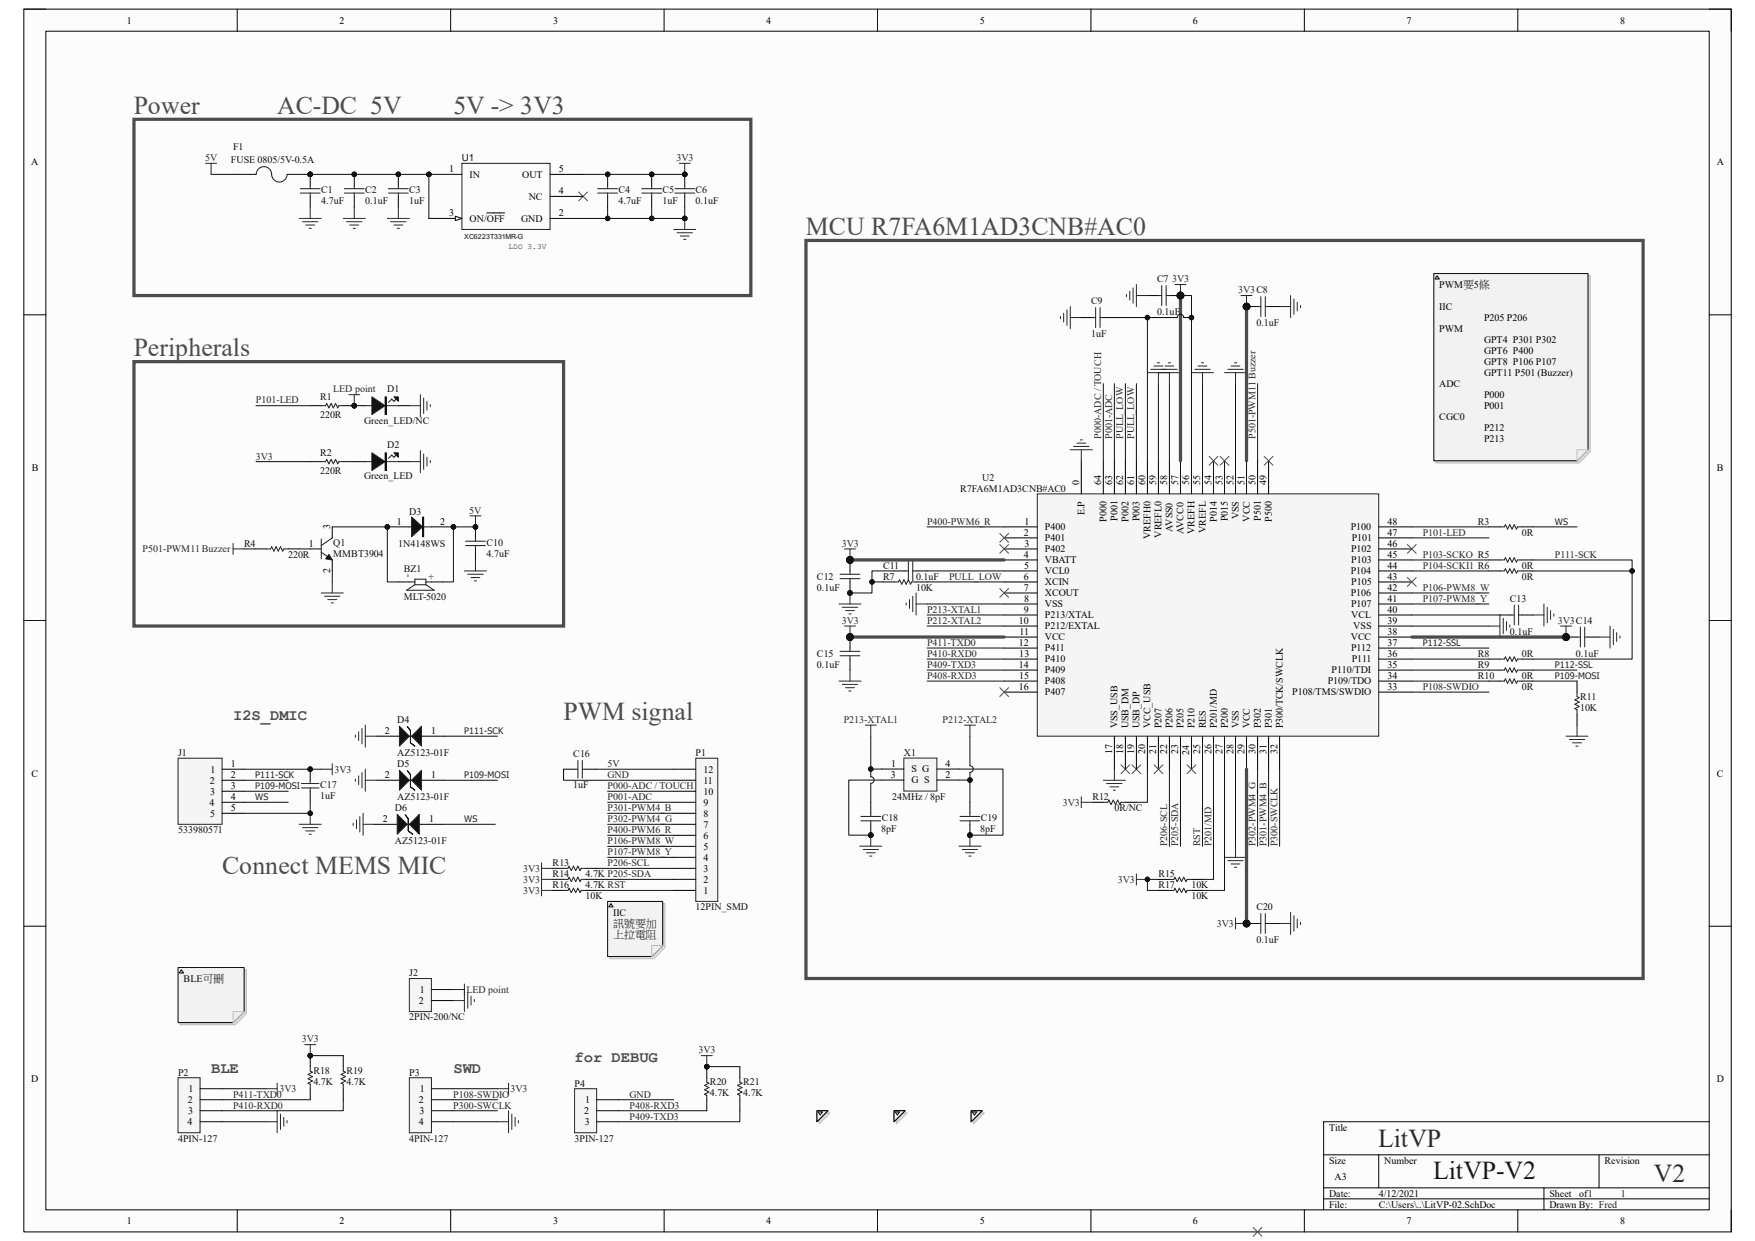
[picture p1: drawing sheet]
<svg xmlns="http://www.w3.org/2000/svg" width="297mm" height="210mm" viewBox="0 0 297 210" stroke-linecap="round" stroke-linejoin="round" font-family="sans-serif">
<defs><g id="words">
<g font-size="4.4" fill="#4c4c4c">
<text x="22.6" y="19.3">Power</text>
<text x="46.9" y="19.3">AC-DC_5V</text>
<text x="76.7" y="19.3">5V -&gt; 3V3</text>
<text x="136.4" y="39.8">MCU R7FA6M1AD3CNB#AC0</text>
<text x="22.6" y="60.2">Peripherals</text>
<text x="95.4" y="121.8">PWM signal</text>
<text x="37.6" y="147.9">Connect MEMS MIC</text>
</g>
<g font-size="4.4" fill="#2e2e2e">
<text x="233.2" y="194.1">LitVP</text>
<text x="279.9" y="200.1">V2</text>
</g>
<text font-size="4.4" fill="#1c1c1c" x="242.5" y="199.6">LitVP-V2</text>
<g font-size="2.6" fill="#4c4c4c">
<text x="39.5" y="121.9">I2S_DMIC</text>
<text x="97.2" y="179.7">for DEBUG</text>
<text x="35.7" y="181.6">BLE</text>
<text x="76.8" y="181.6">SWD</text>
</g>
<g font-size="1.9">
<text x="103.8" y="156.8">訊號要加</text>
<text x="103.8" y="158.7">上拉電阻</text>
</g>
<g font-size="1.7">
<text x="21.5" y="4">1</text>
<text x="57.4" y="4">2</text>
<text x="93.6" y="4">3</text>
<text x="129.7" y="4">4</text>
<text x="165.8" y="4">5</text>
<text x="201.9" y="4">6</text>
<text x="238" y="4">7</text>
<text x="274.2" y="4">8</text>
<text x="5.3" y="28">A</text>
<text x="76" y="29.2">1</text>
<text x="94.6" y="29.2">5</text>
<text x="290.5" y="28">A</text>
<text x="79.5" y="30.1">IN</text>
<text x="88.3" y="30.1">OUT</text>
<text x="89.5" y="33.8">NC</text>
<text x="94.6" y="32.9">4</text>
<text x="76" y="36.6">3</text>
<text x="79.5" y="37.5">ON/OFF</text>
<text x="88.2" y="37.5">GND</text>
<text x="94.6" y="36.6">2</text>
<text x="243.6" y="48.7">PWM要5條</text>
<text x="243.6" y="52.5">IIC</text>
<text x="243.6" y="56.2">PWM</text>
<text x="251.2" y="54.3">P205 P206</text>
<text x="251.2" y="58">GPT4 P301 P302</text>
<text x="251.2" y="59.9">GPT6 P400</text>
<text x="243.6" y="65.5">ADC</text>
<text x="251.2" y="61.8">GPT8 P106 P107</text>
<text x="251.2" y="63.6">GPT11 P501 (Buzzer)</text>
<text x="243.6" y="71.1">CGC0</text>
<text x="251.2" y="67.4">P000</text>
<text x="251.2" y="69.2">P001</text>
<text x="251.2" y="72.9">P212</text>
<text x="251.2" y="74.8">P213</text>
<text x="5.4" y="79.7">B</text>
<text x="182.6" y="82.1" transform="rotate(-90 182.6 82.1)">0</text>
<text x="186.3" y="82.1" transform="rotate(-90 186.3 82.1)">64</text>
<text x="188.2" y="82.1" transform="rotate(-90 188.2 82.1)">63</text>
<text x="190.1" y="82.1" transform="rotate(-90 190.1 82.1)">62</text>
<text x="191.9" y="82.1" transform="rotate(-90 191.9 82.1)">61</text>
<text x="193.8" y="82.1" transform="rotate(-90 193.8 82.1)">60</text>
<text x="195.7" y="82.1" transform="rotate(-90 195.7 82.1)">59</text>
<text x="197.5" y="82.1" transform="rotate(-90 197.5 82.1)">58</text>
<text x="199.4" y="82.1" transform="rotate(-90 199.4 82.1)">57</text>
<text x="201.3" y="82.1" transform="rotate(-90 201.3 82.1)">56</text>
<text x="203.1" y="82.1" transform="rotate(-90 203.1 82.1)">55</text>
<text x="205" y="82.1" transform="rotate(-90 205 82.1)">54</text>
<text x="206.9" y="82.1" transform="rotate(-90 206.9 82.1)">53</text>
<text x="208.7" y="82.1" transform="rotate(-90 208.7 82.1)">52</text>
<text x="210.6" y="82.1" transform="rotate(-90 210.6 82.1)">51</text>
<text x="212.5" y="82.1" transform="rotate(-90 212.5 82.1)">50</text>
<text x="214.3" y="82.1" transform="rotate(-90 214.3 82.1)">49</text>
<text x="290.6" y="79.7">B</text>
<text x="55.9" y="89.5" transform="rotate(-90 55.9 89.5)">3</text>
<text x="67.1" y="88.8">1</text>
<text x="74.5" y="88.8">2</text>
<text x="173.4" y="88.8">1</text>
<text x="176.8" y="89.7">P400</text>
<text x="183.6" y="87.2" transform="rotate(-90 183.6 87.2)">E.P</text>
<text x="187.3" y="88.3" transform="rotate(-90 187.3 88.3)">P000</text>
<text x="189.1" y="88.1" transform="rotate(-90 189.1 88.1)">P001</text>
<text x="191" y="88.3" transform="rotate(-90 191 88.3)">P002</text>
<text x="192.9" y="88.2" transform="rotate(-90 192.9 88.2)">P003</text>
<text x="198.5" y="90" transform="rotate(-90 198.5 90)">AVSS0</text>
<text x="205.9" y="88.3" transform="rotate(-90 205.9 88.3)">P014</text>
<text x="207.8" y="88.2" transform="rotate(-90 207.8 88.2)">P015</text>
<text x="209.7" y="87.9" transform="rotate(-90 209.7 87.9)">VSS</text>
<text x="211.5" y="88.3" transform="rotate(-90 211.5 88.3)">VCC</text>
<text x="213.4" y="88.1" transform="rotate(-90 213.4 88.1)">P501</text>
<text x="215.3" y="88.3" transform="rotate(-90 215.3 88.3)">P500</text>
<text x="228.6" y="89.7">P100</text>
<text x="234.8" y="88.8">48</text>
<text x="52.2" y="92.5">1</text>
<text x="173.3" y="94.4">4</text>
<text x="173.3" y="90.7">2</text>
<text x="173.4" y="92.5">3</text>
<text x="176.8" y="95.3">VBATT</text>
<text x="176.8" y="93.5">P402</text>
<text x="176.8" y="91.6">P401</text>
<text x="194.7" y="91.2" transform="rotate(-90 194.7 91.2)">VREFH0</text>
<text x="196.6" y="91" transform="rotate(-90 196.6 91)">VREFL0</text>
<text x="200.3" y="90.3" transform="rotate(-90 200.3 90.3)">AVCC0</text>
<text x="202.2" y="90.3" transform="rotate(-90 202.2 90.3)">VREFH</text>
<text x="204.1" y="90.2" transform="rotate(-90 204.1 90.2)">VREFL</text>
<text x="228.6" y="93.5">P102</text>
<text x="228.7" y="95.3">P103</text>
<text x="228.8" y="91.6">P101</text>
<text x="234.8" y="94.4">45</text>
<text x="234.8" y="92.5">46</text>
<text x="234.8" y="90.7">47</text>
<text x="55.9" y="97" transform="rotate(-90 55.9 97)">2</text>
<text x="173.3" y="98.1">6</text>
<text x="173.3" y="100">7</text>
<text x="173.3" y="96.3">5</text>
<text x="173.3" y="101.9">8</text>
<text x="176.8" y="97.2">VCL0</text>
<text x="176.8" y="99.1">XCIN</text>
<text x="176.8" y="100.9">XCOUT</text>
<text x="228.6" y="100.9">P106</text>
<text x="228.6" y="97.2">P104</text>
<text x="228.7" y="99.1">P105</text>
<text x="234.8" y="101.9">41</text>
<text x="234.8" y="100">42</text>
<text x="234.8" y="98.1">43</text>
<text x="234.8" y="96.3">44</text>
<text x="172.4" y="105.6">10</text>
<text x="172.6" y="107.4">11</text>
<text x="173.3" y="103.7">9</text>
<text x="176.8" y="106.5">P212/EXTAL</text>
<text x="176.8" y="102.8">VSS</text>
<text x="176.8" y="104.6">P213/XTAL</text>
<text x="228.6" y="102.8">P107</text>
<text x="228.7" y="104.6">VCL</text>
<text x="229" y="106.5">VSS</text>
<text x="234.8" y="107.4">38</text>
<text x="234.8" y="105.6">39</text>
<text x="234.8" y="103.7">40</text>
<text x="172.4" y="109.3">12</text>
<text x="172.4" y="113">14</text>
<text x="172.5" y="111.2">13</text>
<text x="176.8" y="108.4">VCC</text>
<text x="176.8" y="110.2">P411</text>
<text x="176.8" y="112.1">P410</text>
<text x="176.8" y="114">P409</text>
<text x="225.3" y="114">P110/TDI</text>
<text x="228.6" y="108.4">VCC</text>
<text x="228.6" y="110.2">P112</text>
<text x="228.8" y="112.1">P111</text>
<text x="234.8" y="113">35</text>
<text x="234.8" y="111.2">36</text>
<text x="234.8" y="109.3">37</text>
<text x="172.4" y="116.8">16</text>
<text x="172.5" y="114.9">15</text>
<text x="176.8" y="115.8">P408</text>
<text x="176.8" y="117.7">P407</text>
<text x="218.7" y="117.7">P108/TMS/SWDIO</text>
<text x="224.7" y="115.8">P109/TDO</text>
<text x="234.8" y="116.8">33</text>
<text x="234.8" y="114.9">34</text>
<text x="65.2" y="124.2">2</text>
<text x="73" y="124.2">1</text>
<text x="189.1" y="123.3" transform="rotate(-90 189.1 123.3)">VSS_USB</text>
<text x="191" y="123.3" transform="rotate(-90 191 123.3)">USB_DM</text>
<text x="192.9" y="123.3" transform="rotate(-90 192.9 123.3)">USB_DP</text>
<text x="194.7" y="123.3" transform="rotate(-90 194.7 123.3)">VCC_USB</text>
<text x="196.6" y="123.3" transform="rotate(-90 196.6 123.3)">P207</text>
<text x="198.5" y="123.3" transform="rotate(-90 198.5 123.3)">P206</text>
<text x="200.3" y="123.3" transform="rotate(-90 200.3 123.3)">P205</text>
<text x="202.2" y="123.3" transform="rotate(-90 202.2 123.3)">P210</text>
<text x="204.1" y="123.3" transform="rotate(-90 204.1 123.3)">RES</text>
<text x="205.9" y="123.3" transform="rotate(-90 205.9 123.3)">P201/MD</text>
<text x="207.8" y="123.3" transform="rotate(-90 207.8 123.3)">P200</text>
<text x="209.7" y="123.3" transform="rotate(-90 209.7 123.3)">VSS</text>
<text x="211.5" y="123.3" transform="rotate(-90 211.5 123.3)">VCC</text>
<text x="213.4" y="123.3" transform="rotate(-90 213.4 123.3)">P302</text>
<text x="215.3" y="123.3" transform="rotate(-90 215.3 123.3)">P301</text>
<text x="217.1" y="123.3" transform="rotate(-90 217.1 123.3)">P300/TCK/SWCLK</text>
<text x="5.3" y="131.4">C</text>
<text x="35.6" y="130.8">1</text>
<text x="39.1" y="129.8">1</text>
<text x="39.1" y="131.7">2</text>
<text x="65.2" y="131.7">2</text>
<text x="73" y="131.7">1</text>
<text x="119" y="130.8">12</text>
<text x="150.7" y="131.7">3</text>
<text x="150.8" y="129.8">1</text>
<text x="154.3" y="130.7">S G</text>
<text x="160" y="129.8">4</text>
<text x="160" y="131.7">2</text>
<text x="188.2" y="127.7" transform="rotate(-90 188.2 127.7)">17</text>
<text x="190.1" y="127.7" transform="rotate(-90 190.1 127.7)">18</text>
<text x="191.9" y="127.7" transform="rotate(-90 191.9 127.7)">19</text>
<text x="193.8" y="127.7" transform="rotate(-90 193.8 127.7)">20</text>
<text x="195.7" y="127.5" transform="rotate(-90 195.7 127.5)">21</text>
<text x="197.5" y="127.7" transform="rotate(-90 197.5 127.7)">22</text>
<text x="199.4" y="127.6" transform="rotate(-90 199.4 127.6)">23</text>
<text x="201.3" y="127.7" transform="rotate(-90 201.3 127.7)">24</text>
<text x="203.1" y="127.6" transform="rotate(-90 203.1 127.6)">25</text>
<text x="205" y="127.7" transform="rotate(-90 205 127.7)">26</text>
<text x="206.9" y="127.7" transform="rotate(-90 206.9 127.7)">27</text>
<text x="208.7" y="127.7" transform="rotate(-90 208.7 127.7)">28</text>
<text x="210.6" y="127.7" transform="rotate(-90 210.6 127.7)">29</text>
<text x="212.5" y="127.7" transform="rotate(-90 212.5 127.7)">30</text>
<text x="214.3" y="127.5" transform="rotate(-90 214.3 127.5)">31</text>
<text x="216.2" y="127.7" transform="rotate(-90 216.2 127.7)">32</text>
<text x="290.6" y="131.4">C</text>
<text x="35.5" y="136.4">4</text>
<text x="35.5" y="132.6">2</text>
<text x="35.6" y="134.5">3</text>
<text x="39.1" y="133.6">3</text>
<text x="39.1" y="135.4">4</text>
<text x="39.1" y="137.3">5</text>
<text x="119" y="136.4">9</text>
<text x="119" y="134.5">10</text>
<text x="119" y="132.6">11</text>
<text x="154.3" y="132.6">G S</text>
<text x="35.6" y="138.2">5</text>
<text x="64.8" y="139.1">2</text>
<text x="72.6" y="139.1">1</text>
<text x="119" y="143.8">5</text>
<text x="119" y="141.9">6</text>
<text x="119" y="140.1">7</text>
<text x="119" y="138.2">8</text>
<text x="119" y="149.4">2</text>
<text x="119" y="147.5">3</text>
<text x="119" y="145.7">4</text>
<text x="103.8" y="155">IIC</text>
<text x="119" y="151.3">1</text>
<text x="31.1" y="166.2">BLE可刪</text>
<text x="70.9" y="169.9">2</text>
<text x="71.1" y="168">1</text>
<text x="5.3" y="183.2">D</text>
<text x="31.9" y="184.8">1</text>
<text x="71.1" y="184.8">1</text>
<text x="290.5" y="183.2">D</text>
<text x="31.7" y="190.4">4</text>
<text x="31.8" y="186.7">2</text>
<text x="31.8" y="188.6">3</text>
<text x="70.9" y="186.7">2</text>
<text x="70.9" y="190.4">4</text>
<text x="71" y="188.6">3</text>
<text x="98.9" y="188.6">2</text>
<text x="99" y="190.4">3</text>
<text x="99" y="186.7">1</text>
<text x="224.9" y="191.3">Title</text>
<text x="224.9" y="196.9">Size</text>
<text x="234.3" y="196.9">Number</text>
<text x="271.5" y="196.9">Revision</text>
<text x="224.9" y="202.5">Date:</text>
<text x="225.8" y="199.7">A3</text>
<text x="233.3" y="202.5">4/12/2021</text>
<text x="262.2" y="202.5">Sheet</text>
<text x="267.2" y="202.5">of1</text>
<text x="21.5" y="207.2">1</text>
<text x="57.4" y="207.2">2</text>
<text x="93.6" y="207.2">3</text>
<text x="129.7" y="207.2">4</text>
<text x="165.8" y="207.2">5</text>
<text x="201.9" y="207.2">6</text>
<text x="224.9" y="204.4">File:</text>
<text x="233.3" y="204.4">C:\Users\..\LitVP-02.SchDoc</text>
<text x="238" y="207.2">7</text>
<text x="262.2" y="204.4">Drawn By: Fred</text>
<text x="274.2" y="207.2">8</text>
</g>
<g font-size="1.7" fill="#262626">
<text x="34.7" y="27.3">5V</text>
<text x="114.5" y="27.3">3V3</text>
<text x="198.4" y="47.8">3V3</text>
<text x="209.5" y="49.7">3V3C8</text>
<text x="43.3" y="68.3">P101-LED</text>
<text x="56.4" y="66.4">LED point</text>
<text x="43.3" y="77.8">3V3</text>
<text x="186.3" y="74.3" transform="rotate(-90 186.3 74.3)">P000-ADC / TOUCH</text>
<text x="188.2" y="74.3" transform="rotate(-90 188.2 74.3)">P001-ADC</text>
<text x="190.1" y="74.3" transform="rotate(-90 190.1 74.3)">PULL_LOW</text>
<text x="191.9" y="74.3" transform="rotate(-90 191.9 74.3)">PULL_LOW</text>
<text x="212.5" y="74.3" transform="rotate(-90 212.5 74.3)">P501-PWM11 Buzzer</text>
<text x="79.4" y="87">5V</text>
<text x="156.9" y="88.8">P400-PWM6_R</text>
<text x="24.1" y="93.5">P501-PWM11 Buzzer</text>
<text x="142.5" y="92.5">3V3</text>
<text x="240.8" y="94.4">P103-SCKO R5</text>
<text x="240.8" y="90.7">P101-LED</text>
<text x="263.1" y="94.4">P111-SCK</text>
<text x="160.6" y="98.1">PULL_LOW</text>
<text x="240.8" y="96.3">P104-SCKI1 R6</text>
<text x="240.8" y="100">P106-PWM8_W</text>
<text x="240.8" y="101.9">P107-PWM8_Y</text>
<text x="142.5" y="105.6">3V3</text>
<text x="156.9" y="103.7">P213-XTAL1</text>
<text x="156.9" y="105.6">P212-XTAL2</text>
<text x="263.7" y="105.6">3V3C14</text>
<text x="156.9" y="113">P409-TXD3</text>
<text x="156.9" y="111.2">P410-RXD0</text>
<text x="156.9" y="109.3">P411-TXD0</text>
<text x="156.9" y="114.9">P408-RXD3</text>
<text x="240.8" y="116.8">P108-SWDIO</text>
<text x="142.8" y="122.3">P213-XTAL1</text>
<text x="159.5" y="122.3">P212-XTAL2</text>
<text x="56.6" y="130.8">3V3</text>
<text x="102.8" y="129.8">5V</text>
<text x="102.8" y="131.7">GND</text>
<text x="102.8" y="137.3">P301-PWM4_B</text>
<text x="102.8" y="133.6">P000-ADC / TOUCH</text>
<text x="102.8" y="135.4">P001-ADC</text>
<text x="179.9" y="136.4">3V3</text>
<text x="102.8" y="139.1">P302-PWM4_G</text>
<text x="102.8" y="141">P400-PWM6_R</text>
<text x="102.8" y="142.9">P106-PWM8_W</text>
<text x="197.5" y="143.2" transform="rotate(-90 197.5 143.2)">P206-SCL</text>
<text x="199.4" y="143.2" transform="rotate(-90 199.4 143.2)">P205-SDA</text>
<text x="203.1" y="143.2" transform="rotate(-90 203.1 143.2)">RST</text>
<text x="205" y="143.2" transform="rotate(-90 205 143.2)">P201/MD</text>
<text x="212.5" y="143.2" transform="rotate(-90 212.5 143.2)">P302-PWM4_G</text>
<text x="214.3" y="143.2" transform="rotate(-90 214.3 143.2)">P301-PWM4_B</text>
<text x="216.2" y="143.2" transform="rotate(-90 216.2 143.2)">P300-SWCLK</text>
<text x="88.5" y="147.5">3V3</text>
<text x="88.5" y="149.4">3V3</text>
<text x="102.8" y="144.7">P107-PWM8_Y</text>
<text x="102.8" y="146.6">P206-SCL</text>
<text x="189.2" y="149.4">3V3</text>
<text x="88.5" y="151.3">3V3</text>
<text x="206" y="156.8">3V3</text>
<text x="79" y="168">LED point</text>
<text x="51.1" y="176.4">3V3</text>
<text x="118.2" y="178.3">3V3</text>
<text x="39.5" y="185.8">P411-TXD0</text>
<text x="47.3" y="184.8">3V3</text>
<text x="76.7" y="185.8">P108-SWDIO</text>
<text x="86.4" y="184.8">3V3</text>
<text x="106.6" y="185.8">GND</text>
<text x="39.5" y="187.6">P410-RXD0</text>
<text x="76.7" y="187.6">P300-SWCLK</text>
<text x="106.6" y="189.5">P409-TXD3</text>
<text x="106.6" y="187.6">P408-RXD3</text>
</g>
<g font-size="1.7" fill="#0e0e0e">
<text x="39.1" y="27.6">FUSE 0805/5V-0.5A</text>
<text x="39.5" y="25.4">F1</text>
<text x="78.1" y="27.3">U1</text>
<text x="54.4" y="34.5">4.7uF</text>
<text x="54.4" y="32.7">C1</text>
<text x="61.8" y="34.5">0.1uF</text>
<text x="61.8" y="32.7">C2</text>
<text x="69.3" y="34.5">1uF</text>
<text x="69.3" y="32.7">C3</text>
<text x="104.7" y="34.5">4.7uF</text>
<text x="104.7" y="32.7">C4</text>
<text x="112.1" y="34.5">1uF</text>
<text x="112.1" y="32.7">C5</text>
<text x="117.7" y="34.5">0.1uF</text>
<text x="117.7" y="32.7">C6</text>
<text x="195.8" y="47.8">C7</text>
<text x="184.7" y="51.5">C9</text>
<text x="195.8" y="53.4">0.1uF</text>
<text x="184.7" y="57.1">1uF</text>
<text x="212.6" y="55.2">0.1uF</text>
<text x="54.2" y="70.7">220R</text>
<text x="54.2" y="67.7">R1</text>
<text x="61.6" y="71.7">Green_LED/NC</text>
<text x="65.5" y="66.4">D1</text>
<text x="54.2" y="77.2">R2</text>
<text x="65.5" y="75.7">D2</text>
<text x="54.2" y="80.2">220R</text>
<text x="61.6" y="81.1">Green_LED</text>
<text x="162.5" y="83.2">R7FA6M1AD3CNB#AC0</text>
<text x="166.2" y="81.4">U2</text>
<text x="69.3" y="87.1">D3</text>
<text x="250.1" y="88.8">R3</text>
<text x="41.3" y="92.5">R4</text>
<text x="48.8" y="94.4">220R</text>
<text x="56.4" y="92.3">Q1</text>
<text x="56.4" y="94.2">MMBT3904</text>
<text x="67.4" y="92.5">1N4148WS</text>
<text x="82.3" y="94.2">4.7uF</text>
<text x="82.3" y="92.3">C10</text>
<text x="257.6" y="90.7">0R</text>
<text x="68.3" y="101.6">MLT-5020</text>
<text x="68.3" y="96.7">BZ1</text>
<text x="68.7" y="97.1" transform="rotate(90 68.7 97.1)">-</text>
<text x="72.4" y="97.1" transform="rotate(90 72.4 97.1)">+</text>
<text x="138.3" y="100">0.1uF</text>
<text x="138.3" y="98.1">C12</text>
<text x="149.4" y="96.3">C11</text>
<text x="149.4" y="98.1">R7</text>
<text x="155" y="98.1">0.1uF</text>
<text x="155" y="100">10K</text>
<text x="255.5" y="101.9">C13</text>
<text x="257.6" y="98.1">0R</text>
<text x="257.6" y="96.3">0R</text>
<text x="255.5" y="107.4">0.1uF</text>
<text x="138.3" y="113">0.1uF</text>
<text x="138.3" y="111.2">C15</text>
<text x="250.1" y="111.2">R8</text>
<text x="250.1" y="113">R9</text>
<text x="257.6" y="111.2">0R</text>
<text x="266.7" y="111.2">0.1uF</text>
<text x="250.1" y="114.9">R10</text>
<text x="257.6" y="116.8">0R</text>
<text x="257.6" y="114.9">0R</text>
<text x="267.4" y="118.4">R11</text>
<text x="67.2" y="122.3">D4</text>
<text x="267.4" y="120.3">10K</text>
<text x="30.1" y="127.9">J1</text>
<text x="67.2" y="127.9">AZ5123-01F</text>
<text x="67.2" y="129.8">D5</text>
<text x="97" y="128.1">C16</text>
<text x="117.7" y="127.9">P1</text>
<text x="153" y="127.9">X1</text>
<text x="54.2" y="135.2">1uF</text>
<text x="54.2" y="133.3">C17</text>
<text x="66.8" y="137.3">D6</text>
<text x="67.2" y="135.4">AZ5123-01F</text>
<text x="97" y="133.3">1uF</text>
<text x="151" y="135.5">24MHz / 8pF</text>
<text x="184.9" y="135.4">R12</text>
<text x="188.6" y="137.3">0R/NC</text>
<text x="30.1" y="141">533980571</text>
<text x="66.8" y="142.9">AZ5123-01F</text>
<text x="149.1" y="140.7">8pF</text>
<text x="149.2" y="138.9">C18</text>
<text x="165.9" y="140.7">8pF</text>
<text x="166" y="138.9">C19</text>
<text x="93.5" y="146.6">R13</text>
<text x="93.5" y="148.5">R14</text>
<text x="99.1" y="148.5">4.7K P205-SDA</text>
<text x="196" y="148.5">R15</text>
<text x="93.5" y="150.3">R16</text>
<text x="99.1" y="150.3">4.7K RST</text>
<text x="99.1" y="152.2">10K</text>
<text x="117.7" y="154.1">12PIN_SMD</text>
<text x="196" y="150.3">R17</text>
<text x="201.6" y="152.2">10K</text>
<text x="201.6" y="150.3">10K</text>
<text x="212.6" y="154.1">C20</text>
<text x="212.6" y="159.6">0.1uF</text>
<text x="69.3" y="165.2">J2</text>
<text x="69.3" y="172.7">2PIN-200/NC</text>
<text x="30.1" y="182">P2</text>
<text x="53" y="183.7">4.7K</text>
<text x="53" y="181.8">R18</text>
<text x="58.6" y="183.7">4.7K</text>
<text x="58.6" y="181.8">R19</text>
<text x="69.3" y="182">P3</text>
<text x="97.2" y="183.9">P4</text>
<text x="120.1" y="185.5">4.7K</text>
<text x="120.1" y="183.7">R20</text>
<text x="125.8" y="185.5">4.7K</text>
<text x="125.8" y="183.7">R21</text>
<text x="30.1" y="193.2">4PIN-127</text>
<text x="69.3" y="193.2">4PIN-127</text>
<text x="97.2" y="193.2">3PIN-127</text>
</g>
<text font-size="1.7" fill="#1c1c1c" x="274.3" y="202.5">1</text>
<g font-size="1.5" fill="#262626">
<text x="263.1" y="88.9">WS</text>
<text x="240.8" y="109.3">P112-SSL</text>
<text x="263.1" y="113.1">P112-SSL</text>
<text x="263.1" y="114.9">P109-MOSI</text>
<text x="78.6" y="124.2">P111-SCK</text>
<text x="43.2" y="131.7">P111-SCK</text>
<text x="78.6" y="131.7">P109-MOSI</text>
<text x="43.2" y="133.6">P109-MOSI</text>
<text x="43.2" y="135.5">WS</text>
<text x="78.6" y="139.2">WS</text>
</g>
<text font-size="1.3" fill="#0e0e0e" x="86.1" y="42.2">LDO 3.3V</text>
<text font-size="1.2" fill="#0e0e0e" x="78.6" y="40.5">XC6223T331MR-G</text>
</g></defs>
<path d="M4 1.5h289v207h-289z" fill-rule="evenodd" fill="#fcfcfc"/>
<path d="M4 1.5h289v207h-289z" fill="none" stroke="#000" stroke-width=".17"/>
<path d="M7.8 5.3h281.5v199.4h-281.5z" fill-rule="evenodd" fill="#fcfcfc"/>
<g fill="none" stroke="#000" stroke-width=".17">
<path d="M4 1.5h3.8M7.8 5.3h281.5v199.4h-281.5zM40.1 1.5v3.8M76.3 1.5v3.8M112.4 1.5v3.8M148.5 1.5v3.8M184.6 1.5v3.8M220.7 1.5v3.8M256.9 1.5v3.8M289.3 1.5h3.7v3.8M4 53.3h3.8M289.3 53.3h3.7"/>
<path d="M4 105h3.8M289.3 105h3.7M4 156.7h3.8M289.3 156.7h3.7M224 195.4h65.3M233.3 195.4v5.6M270.6 195.4v5.6M289.3 189.8h-65.3v14.9M40.2 204.7v3.8M76.3 204.7v3.8M112.4 204.7v3.8M148.5 204.7v3.8"/>
<path d="M184.6 204.7v3.8M220.7 204.7v3.8M224 201h65.3M224 202.9h65.3M256.9 204.7v3.8M261.3 201v3.7M293 204.7v3.8"/>
</g>
<path d="M115 27.6h1.8M115.9 27.6v1.9" fill="none" stroke="#262626" stroke-width=".17"/>
<circle cx="115.9" cy="29.5" r=".37" fill="#0e0e0e"/>
<circle cx="115.9" cy="29.5" r=".37" fill="none" stroke="#0e0e0e" stroke-width=".17"/>
<path d="M50.6 37h3.8M51.2 37.5h2.6M51.8 38.1h1.4M52.3 38.6h.4M52.5 35.1v1.9" fill="none" stroke="#262626" stroke-width=".17"/>
<path d="M97.9 32.5l1.5 1.5M99.4 32.5l-1.5 1.5" fill="none" stroke="#4c4c4c" stroke-width=".17"/>
<circle cx="72.6" cy="29.5" r=".37" fill="#0e0e0e"/>
<circle cx="72.6" cy="29.5" r=".37" fill="none" stroke="#0e0e0e" stroke-width=".17"/>
<path d="M78.2 27.6h14.9v11.2h-14.9z" fill="none" stroke="#1c1c1c" stroke-width=".17"/>
<path d="M72.6 29.5h5.6" fill="none" stroke="#000" stroke-width=".17"/>
<circle cx="72.6" cy="29.5" r=".37" fill="#0e0e0e"/>
<circle cx="72.6" cy="29.5" r=".37" fill="none" stroke="#0e0e0e" stroke-width=".17"/>
<path d="M72.6 37h5.6M93.1 29.5h5.6" fill="none" stroke="#000" stroke-width=".17"/>
<path d="M77.1 36.6l1.1 .4-1.1 .3z" fill="#fbfbfb"/>
<path d="M77.1 36.6l1.1 .4-1.1 .3zM82.4 36h3M93.1 37h5.6M93.1 33.2h5.6" fill="none" stroke="#000" stroke-width=".17"/>
<path d="M114 38.8h3.8M114.6 39.4h2.6M115.1 39.9h1.5M115.9 37v1.8M115.7 40.5h.4" fill="none" stroke="#262626" stroke-width=".17"/>
<circle cx="115.9" cy="37" r=".37" fill="#0e0e0e"/>
<circle cx="115.9" cy="37" r=".37" fill="none" stroke="#0e0e0e" stroke-width=".17"/>
<path d="M34.8 27.6h1.9M35.7 27.6v1.9M142.9 92.9h1.9M143.8 92.9v1.9" fill="none" stroke="#262626" stroke-width=".17"/>
<circle cx="143.8" cy="94.8" r=".56" fill="#0e0e0e"/>
<circle cx="143.8" cy="94.8" r=".56" fill="none" stroke="#0e0e0e" stroke-width=".17"/>
<path d="M142 102.2h3.7M142.5 102.8h2.7M143.1 103.3h1.5M143.7 103.9h.3M143.8 100.4v1.8" fill="none" stroke="#262626" stroke-width=".17"/>
<circle cx="143.8" cy="100.3" r=".37" fill="#0e0e0e"/>
<circle cx="143.8" cy="100.3" r=".37" fill="none" stroke="#0e0e0e" stroke-width=".17"/>
<path d="M142 115.3h3.7M142.5 115.8h2.7M142.9 105.9h1.9M143.1 116.4h1.5M143.7 116.9h.3M143.8 105.9v1.9M143.8 113.4v1.9" fill="none" stroke="#262626" stroke-width=".17"/>
<circle cx="143.8" cy="107.8" r=".56" fill="#0e0e0e"/>
<circle cx="143.8" cy="107.8" r=".56" fill="none" stroke="#0e0e0e" stroke-width=".17"/>
<path d="M189.7 129.4l1.5 1.5M191.2 129.4l-1.5 1.5M191.6 129.4l1.5 1.5M193.1 129.4l-1.5 1.5" fill="none" stroke="#4c4c4c" stroke-width=".17"/>
<g fill="none" stroke="#262626" stroke-width=".17">
<path d="M58.1 37h3.7M58.7 37.5h2.6M59.2 38.1h1.5M59.8 38.6h.3M60 35.1v1.9M65.5 37h3.8M66.1 37.5h2.6M66.7 38.1h1.5M67.2 38.6h.4M67.4 35.1v1.9M209.1 156.3h1.9M209.1 155.3v1.9"/>
<path d="M216.6 156.3h1.8M218.4 154.4v3.7M219 155v2.6M219.5 155.5v1.5M220.1 156.1v.4"/>
</g>
<circle cx="211" cy="156.3" r=".56" fill="#0e0e0e"/>
<circle cx="211" cy="156.3" r=".56" fill="none" stroke="#0e0e0e" stroke-width=".17"/>
<path d="M198.8 48.2h1.9M199.8 48.2v1.8" fill="none" stroke="#262626" stroke-width=".17"/>
<circle cx="199.8" cy="50" r=".56" fill="#0e0e0e"/>
<circle cx="199.8" cy="50" r=".56" fill="none" stroke="#0e0e0e" stroke-width=".17"/>
<path d="M210 50h1.9M211 50v1.9" fill="none" stroke="#262626" stroke-width=".17"/>
<circle cx="211" cy="51.9" r=".56" fill="#0e0e0e"/>
<circle cx="211" cy="51.9" r=".56" fill="none" stroke="#0e0e0e" stroke-width=".17"/>
<path d="M190.6 49.8v.4M191.2 49.3v1.5M191.8 48.7v2.6M192.3 48.2v3.7M192.3 50h1.9M216.6 51.9h1.8M218.4 50v3.7M219 50.6v2.6M219.5 51.1v1.5M220.1 51.7v.4M264.1 105.9h1.9M265 105.9v1.9" fill="none" stroke="#262626" stroke-width=".17"/>
<circle cx="265" cy="107.8" r=".56" fill="#0e0e0e"/>
<circle cx="265" cy="107.8" r=".56" fill="none" stroke="#0e0e0e" stroke-width=".17"/>
<g fill="none" stroke="#262626" stroke-width=".17">
<path d="M194.2 63.1h5.6M194.7 62.5h4.5M195.3 61.9h1.5M195.9 61.4h.3M196 63.1v1.8M197.2 61.9h1.5M197.7 61.4h.4M197.9 63.1v1.8M201.6 63.1h3.8M202.2 62.5h2.6M202.8 61.9h1.4M203.3 61.4h.4"/>
<path d="M203.5 63.1v1.8M207.2 63.1h3.8M207.8 62.5h2.6M208.4 61.9h1.4M208.9 61.4h.4M209.1 63.1v1.8M153.4 102v.4M153.9 101.5v1.5M154.5 100.9v2.6M155 100.4v3.7M155 102.2h1.9M252 105.9h1.8"/>
<path d="M253.8 104.1v3.7M254.4 104.6v2.7M255 105.2v1.5M255.5 105.8v.3M270.6 107.8h1.9M272.5 105.9v3.8M273 106.5v2.6M273.6 107.1v1.5M274.2 107.6v.4M207.2 145.1h3.8M207.8 145.6h2.6M208.4 146.2h1.4"/>
<path d="M208.9 146.8h.4M209.1 143.2v1.9"/>
</g>
<circle cx="147.4" cy="141.3" r=".37" fill="#0e0e0e"/>
<circle cx="147.4" cy="141.3" r=".37" fill="none" stroke="#0e0e0e" stroke-width=".17"/>
<path d="M147.4 135.7v1.9M147.4 139.5v1.8" fill="none" stroke="#000" stroke-width=".17"/>
<circle cx="147.4" cy="141.3" r=".37" fill="#0e0e0e"/>
<circle cx="147.4" cy="141.3" r=".37" fill="none" stroke="#0e0e0e" stroke-width=".17"/>
<path d="M145.7 138.9h3.4M145.7 138.2h3.4M147.4 137.6v.6M147.4 138.9v.6" fill="none" stroke="#1c1c1c" stroke-width=".17"/>
<circle cx="164.1" cy="141.3" r=".37" fill="#0e0e0e"/>
<circle cx="164.1" cy="141.3" r=".37" fill="none" stroke="#0e0e0e" stroke-width=".17"/>
<path d="M164.1 135.7v1.9M164.1 139.5v1.8" fill="none" stroke="#000" stroke-width=".17"/>
<circle cx="164.1" cy="141.3" r=".37" fill="#0e0e0e"/>
<circle cx="164.1" cy="141.3" r=".37" fill="none" stroke="#0e0e0e" stroke-width=".17"/>
<path d="M162.5 138.9h3.3M162.5 138.2h3.3M164.1 137.6v.6M164.1 138.9v.6" fill="none" stroke="#1c1c1c" stroke-width=".17"/>
<path d="M145.5 143.2h3.7M146.1 143.8h2.6M146.6 144.3h1.5M147.2 144.9h.4M147.4 141.3v1.9" fill="none" stroke="#262626" stroke-width=".17"/>
<circle cx="147.4" cy="141.3" r=".37" fill="#0e0e0e"/>
<circle cx="147.4" cy="141.3" r=".37" fill="none" stroke="#0e0e0e" stroke-width=".17"/>
<path d="M162.3 143.2h3.7M162.8 143.8h2.7M163.4 144.3h1.5M164 144.9h.3M164.1 141.3v1.9" fill="none" stroke="#262626" stroke-width=".17"/>
<circle cx="164.1" cy="141.3" r=".37" fill="#0e0e0e"/>
<circle cx="164.1" cy="141.3" r=".37" fill="none" stroke="#0e0e0e" stroke-width=".17"/>
<path d="M39.4 92v1.8M39.4 92.9h1.9M259.4 104.1h1.9M261.3 102.2v3.7M261.9 102.8v2.6M262.4 103.3v1.5M263 103.9v.4M146.4 122.7h1.9M147.4 122.7v1.9M163.2 122.7h1.9M164.1 122.7v1.9" fill="none" stroke="#262626" stroke-width=".17"/>
<path d="M52.5 92.9h1.9M56.2 89.2v1.8M56.2 94.8v1.8M252 96.6h1.8M252 94.8h1.8M257.6 96.6h1.8M257.6 94.8h1.8M252 111.5h1.8M257.6 111.5h1.8M196 150.7h1.9M201.6 150.7h1.9" fill="none" stroke="#000" stroke-width=".17"/>
<path d="M54.4 93.5l1.8 1.3M54.4 91.2v3.4M56.2 91l-1.8 1.3M253.8 96.6h.8l.2-.3 .3 .7 .4-.7 .4 .7 .4-.7 .3 .7 .2-.4h.8M253.8 94.8h.8l.2-.4 .3 .7 .4-.7 .4 .7 .4-.7 .3 .7 .2-.3h.8M253.8 111.5h.8l.2-.3 .3 .7 .4-.7 .4 .7 .4-.7 .3 .7 .2-.4h.8M197.9 150.7h.8l.1-.4 .4 .8 .4-.8 .4 .8 .3-.8 .4 .8 .2-.4h.7" fill="none" stroke="#1c1c1c" stroke-width=".17"/>
<path d="M55.7 93.8l.5 1-1.1-.2z" fill="#1c1c1c"/>
<path d="M55.7 93.8l.5 1-1.1-.2z" fill="none" stroke="#1c1c1c" stroke-width=".17"/>
<path d="M56.2 98.5v1.9M54.4 100.4h3.7M54.9 100.9h2.6M55.5 101.5h1.5M56 102h.4" fill="none" stroke="#262626" stroke-width=".17"/>
<circle cx="65.5" cy="89.2" r=".37" fill="#0e0e0e"/>
<circle cx="65.5" cy="89.2" r=".37" fill="none" stroke="#0e0e0e" stroke-width=".17"/>
<circle cx="76.7" cy="89.2" r=".37" fill="#0e0e0e"/>
<circle cx="76.7" cy="89.2" r=".37" fill="none" stroke="#0e0e0e" stroke-width=".17"/>
<path d="M65.5 89.2h3.8" fill="none" stroke="#000" stroke-width=".17"/>
<circle cx="65.5" cy="89.2" r=".37" fill="#0e0e0e"/>
<circle cx="65.5" cy="89.2" r=".37" fill="none" stroke="#0e0e0e" stroke-width=".17"/>
<path d="M73 89.2h3.7" fill="none" stroke="#000" stroke-width=".17"/>
<circle cx="76.7" cy="89.2" r=".37" fill="#0e0e0e"/>
<circle cx="76.7" cy="89.2" r=".37" fill="none" stroke="#0e0e0e" stroke-width=".17"/>
<path d="M69.6 87.5l1.9 1.7-1.9 1.6z" fill="#1c1c1c"/>
<path d="M45 92.9h.8l.2-.4 .3 .8 .4-.8 .4 .8 .4-.8 .3 .8 .2-.4h.8M69.3 89.2h3.7M69.6 87.5l1.9 1.7-1.9 1.6zM71.5 87.5h.2v3.3h-.2z" fill="none" stroke="#1c1c1c" stroke-width=".17"/>
<path d="M71.6 87.5v3.3" fill="none" stroke="#1c1c1c" stroke-width=".19"/>
<path d="M43.2 92.9h1.8M48.8 92.9h1.8" fill="none" stroke="#000" stroke-width=".17"/>
<path d="M153 128.3h5.6v5.6h-5.6z" fill-rule="evenodd" fill="#f5f5f5"/>
<g fill="none" stroke="#262626" stroke-width=".17">
<path d="M179.5 53.6v.3M180 53v1.5M180.6 52.4v2.7M181.1 51.9v3.7M181.1 53.7h1.9M50.6 139.5h3.8M52.5 137.6v1.9M153 128.3h5.6v5.6h-5.6zM265 124.6h3.8M265.6 125.1h2.6M266.1 125.7h1.5M266.7 126.3h.4"/>
<path d="M266.9 122.7v1.9M51.2 140.1h2.6M51.8 140.6h1.4M52.3 141.2h.4"/>
</g>
<path d="M252 89.2h1.8M257.6 89.2h1.8M252 115.3h1.8M257.6 115.3h1.8M266.9 115.3v1.8M149.2 130.1h3.8M149.2 132h3.8M158.6 130.1h3.7M158.6 132h3.7M266.9 120.9v1.8" fill="none" stroke="#000" stroke-width=".17"/>
<path d="M253.8 89.2h.8l.2-.4 .3 .7 .4-.7 .4 .7 .4-.7 .3 .7 .2-.3h.8M253.8 115.3h.8l.2-.4 .3 .7 .4-.7 .4 .7 .4-.7 .3 .7 .2-.3h.8M266.9 117.1v.8l.4 .2-.8 .3 .8 .4-.8 .4 .8 .3-.8 .4 .4 .2v.8" fill="none" stroke="#1c1c1c" stroke-width=".17"/>
<circle cx="52.5" cy="137.6" r=".37" fill="#0e0e0e"/>
<circle cx="52.5" cy="137.6" r=".37" fill="none" stroke="#0e0e0e" stroke-width=".17"/>
<path d="M54.4 130.2h1.8M56.2 129.2v1.9" fill="none" stroke="#262626" stroke-width=".17"/>
<circle cx="52.5" cy="130.2" r=".37" fill="#0e0e0e"/>
<circle cx="52.5" cy="130.2" r=".37" fill="none" stroke="#0e0e0e" stroke-width=".17"/>
<path d="M52.5 130.2v1.8M52.5 133.9v1.9" fill="none" stroke="#000" stroke-width=".17"/>
<circle cx="52.5" cy="130.2" r=".37" fill="#0e0e0e"/>
<circle cx="52.5" cy="130.2" r=".37" fill="none" stroke="#0e0e0e" stroke-width=".17"/>
<path d="M61.8 78.1h1.1M65.2 76.6h.2v3h-.2zM65.4 78.1h2M51 132.6h3M51 133.3h3M52.5 132v.6M52.5 133.3v.6" fill="none" stroke="#1c1c1c" stroke-width=".17"/>
<path d="M69.3 78.1h1.8M71.1 76.3v3.7M71.7 76.8v2.6M72.3 77.4v1.5M72.8 77.9v.4" fill="none" stroke="#262626" stroke-width=".17"/>
<path d="M65.3 76.6v3" fill="none" stroke="#1c1c1c" stroke-width=".19"/>
<path d="M62.9 76.6l2.3 1.5-2.3 1.5z" fill-rule="evenodd" fill="#1c1c1c"/>
<path d="M62.9 76.6l2.3 1.5-2.3 1.5zM67 77l-.3 .4-.4-.4-.6 .6" fill="none" stroke="#1c1c1c" stroke-width=".17"/>
<path d="M66.7 76.6h.7v.8z" fill-rule="evenodd" fill="#1c1c1c"/>
<path d="M54.4 78.1h.7l.2-.3 .4 .7 .3-.7 .4 .7 .4-.7 .4 .7 .1-.4h.8M66.7 76.6h.7v.8z" fill="none" stroke="#1c1c1c" stroke-width=".17"/>
<path d="M52.5 78.1h1.9M58.1 78.1h3.7M67.4 78.1h1.9" fill="none" stroke="#000" stroke-width=".17"/>
<circle cx="52.5" cy="29.5" r=".37" fill="#0e0e0e"/>
<circle cx="52.5" cy="29.5" r=".37" fill="none" stroke="#0e0e0e" stroke-width=".17"/>
<path d="M43.4 29.5a1.3 1.3 0 0 1 1.3-1.3 1.3 1.3 0 0 1 1.3 1.3 1.3 1.3 0 0 0 1.3 1.3 1.3 1.3 0 0 0 1.3-1.3" fill="none" stroke="#1c1c1c" stroke-width=".17"/>
<path d="M39.4 29.5h4M48.6 29.5h3.9" fill="none" stroke="#000" stroke-width=".17"/>
<circle cx="52.5" cy="29.5" r=".37" fill="#0e0e0e"/>
<circle cx="52.5" cy="29.5" r=".37" fill="none" stroke="#0e0e0e" stroke-width=".17"/>
<circle cx="60" cy="29.5" r=".37" fill="#0e0e0e"/>
<circle cx="60" cy="29.5" r=".37" fill="none" stroke="#0e0e0e" stroke-width=".17"/>
<path d="M60 29.5v1.9" fill="none" stroke="#000" stroke-width=".17"/>
<circle cx="60" cy="29.5" r=".37" fill="#0e0e0e"/>
<circle cx="60" cy="29.5" r=".37" fill="none" stroke="#0e0e0e" stroke-width=".17"/>
<path d="M60 33.2v1.9" fill="none" stroke="#000" stroke-width=".17"/>
<path d="M58.3 32.7h3.3M58.3 31.9h3.3M60 31.4v.5M60 32.7v.5" fill="none" stroke="#1c1c1c" stroke-width=".17"/>
<circle cx="115.9" cy="29.5" r=".37" fill="#0e0e0e"/>
<circle cx="115.9" cy="29.5" r=".37" fill="none" stroke="#0e0e0e" stroke-width=".17"/>
<path d="M115.9 29.5v1.9" fill="none" stroke="#000" stroke-width=".17"/>
<circle cx="115.9" cy="29.5" r=".37" fill="#0e0e0e"/>
<circle cx="115.9" cy="29.5" r=".37" fill="none" stroke="#0e0e0e" stroke-width=".17"/>
<path d="M115.9 33.2v1.9" fill="none" stroke="#000" stroke-width=".17"/>
<path d="M114.2 32.7h3.4M114.2 31.9h3.4M115.9 31.4v.5M115.9 32.7v.5" fill="none" stroke="#1c1c1c" stroke-width=".17"/>
<circle cx="102.8" cy="29.5" r=".37" fill="#0e0e0e"/>
<circle cx="102.8" cy="29.5" r=".37" fill="none" stroke="#0e0e0e" stroke-width=".17"/>
<path d="M102.8 29.5v1.9" fill="none" stroke="#000" stroke-width=".17"/>
<circle cx="102.8" cy="29.5" r=".37" fill="#0e0e0e"/>
<circle cx="102.8" cy="29.5" r=".37" fill="none" stroke="#0e0e0e" stroke-width=".17"/>
<path d="M102.8 33.2v1.9" fill="none" stroke="#000" stroke-width=".17"/>
<path d="M101.2 32.7h3.3M101.2 31.9h3.3M102.8 31.4v.5M102.8 32.7v.5" fill="none" stroke="#1c1c1c" stroke-width=".17"/>
<circle cx="110.3" cy="29.5" r=".37" fill="#0e0e0e"/>
<circle cx="110.3" cy="29.5" r=".37" fill="none" stroke="#0e0e0e" stroke-width=".17"/>
<path d="M110.3 29.5v1.9" fill="none" stroke="#000" stroke-width=".17"/>
<circle cx="110.3" cy="29.5" r=".37" fill="#0e0e0e"/>
<circle cx="110.3" cy="29.5" r=".37" fill="none" stroke="#0e0e0e" stroke-width=".17"/>
<path d="M110.3 33.2v1.9" fill="none" stroke="#000" stroke-width=".17"/>
<path d="M108.6 32.7h3.4M108.6 31.9h3.4M110.3 31.4v.5M110.3 32.7v.5" fill="none" stroke="#1c1c1c" stroke-width=".17"/>
<circle cx="67.4" cy="29.5" r=".37" fill="#0e0e0e"/>
<circle cx="67.4" cy="29.5" r=".37" fill="none" stroke="#0e0e0e" stroke-width=".17"/>
<path d="M67.4 29.5v1.9" fill="none" stroke="#000" stroke-width=".17"/>
<circle cx="67.4" cy="29.5" r=".37" fill="#0e0e0e"/>
<circle cx="67.4" cy="29.5" r=".37" fill="none" stroke="#0e0e0e" stroke-width=".17"/>
<path d="M67.4 33.2v1.9" fill="none" stroke="#000" stroke-width=".17"/>
<path d="M65.7 32.7h3.4M65.7 31.9h3.4M67.4 31.4v.5M67.4 32.7v.5" fill="none" stroke="#1c1c1c" stroke-width=".17"/>
<circle cx="52.5" cy="29.5" r=".37" fill="#0e0e0e"/>
<circle cx="52.5" cy="29.5" r=".37" fill="none" stroke="#0e0e0e" stroke-width=".17"/>
<path d="M52.5 29.5v1.9" fill="none" stroke="#000" stroke-width=".17"/>
<circle cx="52.5" cy="29.5" r=".37" fill="#0e0e0e"/>
<circle cx="52.5" cy="29.5" r=".37" fill="none" stroke="#0e0e0e" stroke-width=".17"/>
<path d="M52.5 33.2v1.9M183 53.7h1.9M186.7 53.7h1.9" fill="none" stroke="#000" stroke-width=".17"/>
<path d="M50.8 32.7h3.4M50.8 31.9h3.4M52.5 31.4v.5M52.5 32.7v.5M184.9 53.7h.5M185.4 52.1v3.3M186.2 53.7h.5M186.2 52.1v3.3" fill="none" stroke="#1c1c1c" stroke-width=".17"/>
<circle cx="199.8" cy="50" r=".56" fill="#0e0e0e"/>
<circle cx="199.8" cy="50" r=".56" fill="none" stroke="#0e0e0e" stroke-width=".17"/>
<path d="M194.2 50h1.8M197.9 50h1.9" fill="none" stroke="#000" stroke-width=".17"/>
<circle cx="199.8" cy="50" r=".56" fill="#0e0e0e"/>
<circle cx="199.8" cy="50" r=".56" fill="none" stroke="#0e0e0e" stroke-width=".17"/>
<path d="M196 50h.6M196.6 48.3v3.4M197.4 50h.5M197.4 48.3v3.4" fill="none" stroke="#1c1c1c" stroke-width=".17"/>
<circle cx="211" cy="51.9" r=".56" fill="#0e0e0e"/>
<circle cx="211" cy="51.9" r=".56" fill="none" stroke="#0e0e0e" stroke-width=".17"/>
<path d="M211 51.9h1.8" fill="none" stroke="#000" stroke-width=".17"/>
<circle cx="211" cy="51.9" r=".56" fill="#0e0e0e"/>
<circle cx="211" cy="51.9" r=".56" fill="none" stroke="#0e0e0e" stroke-width=".17"/>
<path d="M214.7 51.9h1.9" fill="none" stroke="#000" stroke-width=".17"/>
<path d="M212.8 51.9h.6M213.4 50.2v3.4M214.1 51.9h.6M214.1 50.2v3.4" fill="none" stroke="#1c1c1c" stroke-width=".17"/>
<circle cx="143.8" cy="100.3" r=".37" fill="#0e0e0e"/>
<circle cx="143.8" cy="100.3" r=".37" fill="none" stroke="#0e0e0e" stroke-width=".17"/>
<circle cx="143.8" cy="94.8" r=".56" fill="#0e0e0e"/>
<circle cx="143.8" cy="94.8" r=".56" fill="none" stroke="#0e0e0e" stroke-width=".17"/>
<path d="M143.8 98.5v1.9" fill="none" stroke="#000" stroke-width=".17"/>
<circle cx="143.8" cy="100.3" r=".37" fill="#0e0e0e"/>
<circle cx="143.8" cy="100.3" r=".37" fill="none" stroke="#0e0e0e" stroke-width=".17"/>
<path d="M143.8 94.8v1.8" fill="none" stroke="#000" stroke-width=".17"/>
<circle cx="143.8" cy="94.8" r=".56" fill="#0e0e0e"/>
<circle cx="143.8" cy="94.8" r=".56" fill="none" stroke="#0e0e0e" stroke-width=".17"/>
<path d="M142.2 97.2h3.3M142.2 97.9h3.3M143.8 96.6v.6M143.8 97.9v.6M153.2 96.6h.5M153.7 94.9v3.4M154.5 96.6h.5M154.5 94.9v3.4" fill="none" stroke="#1c1c1c" stroke-width=".17"/>
<path d="M151.3 96.6h1.9M155 96.6h1.9" fill="none" stroke="#000" stroke-width=".17"/>
<circle cx="143.8" cy="107.8" r=".56" fill="#0e0e0e"/>
<circle cx="143.8" cy="107.8" r=".56" fill="none" stroke="#0e0e0e" stroke-width=".17"/>
<path d="M143.8 107.8v1.9M143.8 111.5v1.9" fill="none" stroke="#000" stroke-width=".17"/>
<circle cx="143.8" cy="107.8" r=".56" fill="#0e0e0e"/>
<circle cx="143.8" cy="107.8" r=".56" fill="none" stroke="#0e0e0e" stroke-width=".17"/>
<path d="M142.2 110.2h3.3M142.2 111h3.3M143.8 109.7v.5M143.8 111v.5" fill="none" stroke="#1c1c1c" stroke-width=".17"/>
<circle cx="211" cy="156.3" r=".56" fill="#0e0e0e"/>
<circle cx="211" cy="156.3" r=".56" fill="none" stroke="#0e0e0e" stroke-width=".17"/>
<path d="M211 156.3h1.8M214.7 156.3h1.9" fill="none" stroke="#000" stroke-width=".17"/>
<circle cx="211" cy="156.3" r=".56" fill="#0e0e0e"/>
<circle cx="211" cy="156.3" r=".56" fill="none" stroke="#0e0e0e" stroke-width=".17"/>
<path d="M255.7 104.1h.6M256.3 102.4v3.4M257 104.1h.6M257 102.4v3.4M212.8 156.3h.6M213.4 154.6v3.4M214.1 156.3h.6M214.1 154.6v3.4" fill="none" stroke="#1c1c1c" stroke-width=".17"/>
<path d="M253.8 104.1h1.9M257.6 104.1h1.8" fill="none" stroke="#000" stroke-width=".17"/>
<circle cx="265" cy="107.8" r=".56" fill="#0e0e0e"/>
<circle cx="265" cy="107.8" r=".56" fill="none" stroke="#0e0e0e" stroke-width=".17"/>
<path d="M265 107.8h1.9M268.8 107.8h1.8" fill="none" stroke="#000" stroke-width=".17"/>
<circle cx="265" cy="107.8" r=".56" fill="#0e0e0e"/>
<circle cx="265" cy="107.8" r=".56" fill="none" stroke="#0e0e0e" stroke-width=".17"/>
<path d="M253.8 113.4h.8l.2-.4 .3 .8 .4-.8 .4 .8 .4-.8 .3 .8 .2-.4h.8M266.9 107.8h.6M267.5 106.1v3.4M268.2 107.8h.6M268.2 106.1v3.4M67.4 124.6h4.1M97.2 130.2h.6M97.8 128.7v3M98.5 128.7v3M98.5 130.2h.6M186.7 135.8h.8l.2-.4 .3 .7 .4-.7 .4 .7 .3-.7 .4 .7 .2-.3h.8M197.9 148.8h.8l.1-.3 .4 .7 .4-.7 .4 .7 .3-.7 .4 .7 .2-.4h.7" fill="none" stroke="#1c1c1c" stroke-width=".17"/>
<path d="M252 113.4h1.8M257.6 113.4h1.8M63.7 124.6h3.7M71.5 124.6h3.7M95.4 130.2h1.8M99.1 130.2h1.9M184.9 135.8h1.8M190.5 135.8h1.8M196 148.8h1.9M201.6 148.8h1.9" fill="none" stroke="#000" stroke-width=".17"/>
<path d="M183 134.8v1.9M183 135.8h1.9M186.7 132h3.8M187.3 132.6h2.6M187.8 133.2h1.5M188.4 133.7h.4M188.6 130.2v1.8" fill="none" stroke="#262626" stroke-width=".17"/>
<path d="M71.3 122.9v3.4l-1.7-1.7z" fill="#1c1c1c"/>
<path d="M71.3 122.9v3.4l-1.7-1.7z" fill="none" stroke="#1c1c1c" stroke-width=".17"/>
<path d="M68.9 122.9l.6 .8v2l.7 .6-.7-.6v-2z" fill-rule="evenodd" fill="#1c1c1c"/>
<path d="M68.9 122.9l.6 .8v2l.7 .6-.7-.6v-2z" fill="none" stroke="#1c1c1c" stroke-width=".17"/>
<path d="M67.6 122.9l1.7 1.7-1.7 1.7z" fill="#1c1c1c"/>
<path d="M67.4 132h4.1M67.6 122.9l1.7 1.7-1.7 1.7z" fill="none" stroke="#1c1c1c" stroke-width=".17"/>
<path d="M60.1 124.4v.4M60.7 123.8v1.5M61.3 123.3v2.6M61.8 122.7v3.7M61.8 124.6h1.9" fill="none" stroke="#262626" stroke-width=".17"/>
<path d="M63.7 132h3.7M71.5 132h3.7" fill="none" stroke="#000" stroke-width=".17"/>
<path d="M69.6 132l1.7-1.6v3.3z" fill="#1c1c1c"/>
<path d="M69.6 132l1.7-1.6v3.3z" fill="none" stroke="#1c1c1c" stroke-width=".17"/>
<path d="M68.9 130.4l.6 .7v2.1l.7 .5-.7-.5v-2.1z" fill-rule="evenodd" fill="#1c1c1c"/>
<path d="M68.9 130.4l.6 .7v2.1l.7 .5-.7-.5v-2.1z" fill="none" stroke="#1c1c1c" stroke-width=".17"/>
<path d="M67.6 130.4l1.7 1.6-1.7 1.7z" fill="#1c1c1c"/>
<path d="M67 139.5h4.1M67.6 130.4l1.7 1.6-1.7 1.7z" fill="none" stroke="#1c1c1c" stroke-width=".17"/>
<path d="M59.8 139.3v.4M60.1 131.9v.3M60.3 138.8v1.4M60.7 131.3v1.5M60.9 138.2v2.6M61.3 130.7v2.6M61.4 137.6v3.8M61.4 139.5h1.9M61.8 130.2v3.7M61.8 132h1.9" fill="none" stroke="#262626" stroke-width=".17"/>
<path d="M63.3 139.5h3.7M71.1 139.5h3.8" fill="none" stroke="#000" stroke-width=".17"/>
<path d="M69.3 139.5l1.7-1.7v3.4z" fill="#1c1c1c"/>
<path d="M69.3 139.5l1.7-1.7v3.4z" fill="none" stroke="#1c1c1c" stroke-width=".17"/>
<path d="M68.5 137.8l.6 .8v2l.7 .6-.7-.6v-2z" fill-rule="evenodd" fill="#1c1c1c"/>
<path d="M68.5 137.8l.6 .8v2l.7 .6-.7-.6v-2z" fill="none" stroke="#1c1c1c" stroke-width=".17"/>
<path d="M67.2 137.8l1.7 1.7-1.7 1.7z" fill="#1c1c1c"/>
<path d="M67.2 137.8l1.7 1.7-1.7 1.7z" fill="none" stroke="#1c1c1c" stroke-width=".17"/>
<path d="M79.5 87.3h1.9M80.5 87.3v1.9" fill="none" stroke="#262626" stroke-width=".17"/>
<circle cx="80.5" cy="89.2" r=".37" fill="#0e0e0e"/>
<circle cx="80.5" cy="89.2" r=".37" fill="none" stroke="#0e0e0e" stroke-width=".17"/>
<circle cx="80.5" cy="89.2" r=".37" fill="#0e0e0e"/>
<circle cx="80.5" cy="89.2" r=".37" fill="none" stroke="#0e0e0e" stroke-width=".17"/>
<path d="M80.5 89.2v1.8" fill="none" stroke="#000" stroke-width=".17"/>
<circle cx="80.5" cy="89.2" r=".37" fill="#0e0e0e"/>
<circle cx="80.5" cy="89.2" r=".37" fill="none" stroke="#0e0e0e" stroke-width=".17"/>
<path d="M67.4 98.5h1.9M73 98.5h1.9M80.5 92.9v1.9" fill="none" stroke="#000" stroke-width=".17"/>
<path d="M69.3 98.5h.9M70.2 99v-1h1.9v1M70.2 99h1.9M70.2 99l-1.4 .9h4.7l-1.4-.9M72.1 98.5h.9M78.8 92.3h3.3M78.8 91.6h3.3M80.5 91v.6M80.5 92.3v.6" fill="none" stroke="#1c1c1c" stroke-width=".17"/>
<path d="M78.6 96.6h3.7M79.2 97.2h2.6M79.7 97.7h1.5M80.3 98.3h.4M80.5 94.8v1.8" fill="none" stroke="#262626" stroke-width=".17"/>
<path d="M175.5 83.6h57.8v41h-57.8z" fill-rule="evenodd" fill="#f5f5f5"/>
<path d="M181.1 76.1h3.8M181.7 75.6h2.6M182.3 75h1.4M182.8 74.4h.4M183 76.1v1.9M175.5 83.6h57.8v41h-57.8z" fill="none" stroke="#262626" stroke-width=".17"/>
<g fill="none" stroke="#000" stroke-width=".17">
<path d="M183 78v5.6M186.7 78v5.6M188.6 78v5.6M190.5 78v5.6M192.3 78v5.6M194.2 78v5.6M196 78v5.6M197.9 78v5.6M199.8 78v5.6M201.6 78v5.6M203.5 78v5.6M205.4 78v5.6"/>
<path d="M207.2 78v5.6M209.1 78v5.6M211 78v5.6M212.8 78v5.6M214.7 78v5.6M169.9 98.5h5.6M169.9 96.6h5.6M169.9 94.8h5.6M169.9 92.9h5.6M169.9 91h5.6M169.9 89.2h5.6M233.3 98.5h5.6"/>
<path d="M233.3 96.6h5.6M233.3 94.8h5.6M233.3 92.9h5.6M233.3 91h5.6M233.3 89.2h5.6M169.9 105.9h5.6M169.9 107.8h5.6M169.9 109.7h5.6M169.9 111.5h5.6M169.9 113.4h5.6M169.9 115.3h5.6M169.9 117.1h5.6"/>
<path d="M169.9 104.1h5.6M169.9 102.2h5.6M169.9 100.4h5.6M233.3 105.9h5.6M233.3 107.8h5.6M233.3 109.7h5.6M233.3 111.5h5.6M233.3 113.4h5.6M233.3 115.3h5.6M233.3 117.1h5.6M233.3 104.1h5.6M233.3 102.2h5.6"/>
<path d="M233.3 100.4h5.6M188.6 124.6v5.6M190.5 124.6v5.6M192.3 124.6v5.6M194.2 124.6v5.6M196 124.6v5.6M197.9 124.6v5.6M199.8 124.6v5.6M201.6 124.6v5.6M203.5 124.6v5.6M205.4 124.6v5.6M207.2 124.6v5.6"/>
<path d="M209.1 124.6v5.6M211 124.6v5.6M212.8 124.6v5.6M214.7 124.6v5.6M216.6 124.6v5.6"/>
</g>
<path d="M69.3 182.4h3.7v9.3h-3.7z" fill-rule="evenodd" fill="#f5f5f5"/>
<path d="M69.3 182.4h3.7v9.3h-3.7zM84.2 189.8h1.9M84.2 184.2h1.9M86.1 183.3v1.9M86.1 188v3.7M86.6 188.5v2.6M87.2 189.1v1.5M87.7 189.7v.3" fill="none" stroke="#262626" stroke-width=".17"/>
<path d="M73 184.2h3.7M73 186.1h3.7M73 188h3.7M73 189.8h3.7" fill="none" stroke="#000" stroke-width=".17"/>
<path d="M30.1 182.4h3.8v9.3h-3.8z" fill-rule="evenodd" fill="#f5f5f5"/>
<path d="M30.1 182.4h3.8v9.3h-3.8zM45 189.8h1.9M45 184.2h1.9M46.9 183.3v1.9M46.9 188v3.7M47.5 188.5v2.6M48 189.1v1.5M48.6 189.7v.3" fill="none" stroke="#262626" stroke-width=".17"/>
<path d="M33.9 184.2h3.7M33.9 186.1h3.7M33.9 188h3.7M33.9 189.8h3.7" fill="none" stroke="#000" stroke-width=".17"/>
<circle cx="52.5" cy="178.6" r=".37" fill="#0e0e0e"/>
<circle cx="52.5" cy="178.6" r=".37" fill="none" stroke="#0e0e0e" stroke-width=".17"/>
<path d="M52.5 178.6v1.9M52.5 184.2v1.9" fill="none" stroke="#000" stroke-width=".17"/>
<circle cx="52.5" cy="178.6" r=".37" fill="#0e0e0e"/>
<circle cx="52.5" cy="178.6" r=".37" fill="none" stroke="#0e0e0e" stroke-width=".17"/>
<path d="M52.5 180.5v.8l.4 .2-.8 .3 .8 .4-.8 .4 .8 .3-.8 .4 .4 .2v.7M58.1 180.5v.8l.4 .2-.8 .3 .8 .4-.8 .4 .8 .3-.8 .4 .4 .2v.7" fill="none" stroke="#1c1c1c" stroke-width=".17"/>
<path d="M58.1 178.6v1.9M58.1 184.2v1.9" fill="none" stroke="#000" stroke-width=".17"/>
<path d="M51.6 176.8h1.8M52.5 176.8v1.8" fill="none" stroke="#262626" stroke-width=".17"/>
<circle cx="52.5" cy="178.6" r=".37" fill="#0e0e0e"/>
<circle cx="52.5" cy="178.6" r=".37" fill="none" stroke="#0e0e0e" stroke-width=".17"/>
<path d="M212.1 207.7l1.5 1.5M213.6 207.7l-1.5 1.5" fill="none" stroke="#4c4c4c" stroke-width=".17"/>
<path d="M97.2 184.2h3.8v7.5h-3.8z" fill-rule="evenodd" fill="#f5f5f5"/>
<path d="M97.2 184.2h3.8v7.5h-3.8z" fill="none" stroke="#262626" stroke-width=".17"/>
<path d="M101 186.1h3.7M101 188h3.7M101 189.8h3.7" fill="none" stroke="#000" stroke-width=".17"/>
<path d="M117.8 128.3h3.7v24.2h-3.7z" fill-rule="evenodd" fill="#f5f5f5"/>
<path d="M117.8 128.3h3.7v24.2h-3.7zM91.6 146v3.8M91.6 147h1.9M91.6 148.8h1.9M192.3 147.9v1.9M192.3 148.8h1.9" fill="none" stroke="#262626" stroke-width=".17"/>
<g fill="none" stroke="#000" stroke-width=".17">
<path d="M114 139.5h3.8M114 137.6h3.8M114 135.8h3.8M114 133.9h3.8M114 132h3.8M114 130.2h3.8M93.5 148.8h1.9M93.5 147h1.9M99.1 148.8h1.9M99.1 147h1.9M114 150.7h3.8M114 148.8h3.8"/>
<path d="M114 147h3.8M114 145.1h3.8M114 143.2h3.8M114 141.4h3.8"/>
</g>
<path d="M95.4 147h.7l.2-.4 .4 .7 .4-.7 .3 .7 .4-.7 .4 .7 .2-.3h.7M95.4 148.8h.7l.2-.4 .4 .8 .4-.8 .3 .8 .4-.8 .4 .8 .2-.4h.7" fill="none" stroke="#1c1c1c" stroke-width=".17"/>
<circle cx="194.2" cy="148.8" r=".37" fill="#0e0e0e"/>
<circle cx="194.2" cy="148.8" r=".37" fill="none" stroke="#0e0e0e" stroke-width=".17"/>
<path d="M91.6 149.8v1.8M91.6 150.7h1.9" fill="none" stroke="#262626" stroke-width=".17"/>
<path d="M93.5 150.7h1.9M99.1 150.7h1.9" fill="none" stroke="#000" stroke-width=".17"/>
<path d="M95.4 150.7h.7l.2-.4 .4 .8 .4-.8 .3 .8 .4-.8 .4 .8 .2-.4h.7" fill="none" stroke="#1c1c1c" stroke-width=".17"/>
<circle cx="119.6" cy="180.5" r=".37" fill="#0e0e0e"/>
<circle cx="119.6" cy="180.5" r=".37" fill="none" stroke="#0e0e0e" stroke-width=".17"/>
<path d="M119.6 180.5v1.9M119.6 186.1v1.9" fill="none" stroke="#000" stroke-width=".17"/>
<circle cx="119.6" cy="180.5" r=".37" fill="#0e0e0e"/>
<circle cx="119.6" cy="180.5" r=".37" fill="none" stroke="#0e0e0e" stroke-width=".17"/>
<path d="M119.6 182.4v.7l.4 .2-.8 .4 .8 .4-.8 .3 .8 .4-.8 .4 .4 .2v.7M125.2 182.4v.7l.4 .2-.8 .4 .8 .4-.8 .3 .8 .4-.8 .4 .4 .2v.7" fill="none" stroke="#1c1c1c" stroke-width=".17"/>
<path d="M125.2 180.5v1.9M125.2 186.1v1.9" fill="none" stroke="#000" stroke-width=".17"/>
<path d="M118.7 178.6h1.8M119.6 178.6v1.9" fill="none" stroke="#262626" stroke-width=".17"/>
<circle cx="119.6" cy="180.5" r=".37" fill="#0e0e0e"/>
<circle cx="119.6" cy="180.5" r=".37" fill="none" stroke="#0e0e0e" stroke-width=".17"/>
<g fill="none" stroke="#4c4c4c" stroke-width=".17">
<path d="M204.6 77.2l1.5 1.5M206.1 77.2l-1.5 1.5M206.5 77.2l1.5 1.5M208 77.2l-1.5 1.5M213.9 77.2l1.5 1.5M215.4 77.2l-1.5 1.5M169.2 99.6l1.5 1.5M169.2 90.3l1.5 1.5M170.7 99.6l-1.5 1.5M170.7 90.3l-1.5 1.5M238.2 92.1l1.5 1.5M238.2 97.7l1.5 1.5"/>
<path d="M239.7 92.1l-1.5 1.5M239.7 97.7l-1.5 1.5M169.2 116.4l1.5 1.5M170.7 116.4l-1.5 1.5M195.3 129.4l1.5 1.5M196.8 129.4l-1.5 1.5M200.9 129.4l1.5 1.5M202.4 129.4l-1.5 1.5"/>
</g>
<path d="M149.4 98.5h1.9M155 98.5h1.9" fill="none" stroke="#000" stroke-width=".17"/>
<path d="M151.3 98.5h.8l.1-.4 .4 .8 .4-.8 .4 .8 .3-.8 .4 .8 .2-.4h.7" fill="none" stroke="#1c1c1c" stroke-width=".17"/>
<path d="M30.1 128.3h7.5v11.2h-7.5z" fill-rule="evenodd" fill="#f5f5f5"/>
<path d="M30.1 128.3h7.5v11.2h-7.5z" fill="none" stroke="#262626" stroke-width=".17"/>
<path d="M37.6 130.2h3.7M37.6 132h3.7M37.6 133.9h3.7M37.6 135.8h3.7M37.6 137.6h3.7" fill="none" stroke="#000" stroke-width=".17"/>
<path d="M169.2 92.1l1.5 1.5M170.7 92.1l-1.5 1.5" fill="none" stroke="#4c4c4c" stroke-width=".17"/>
<path d="M98.7 29.5h17.2" fill="none" stroke="#0e0e0e" stroke-width=".17"/>
<circle cx="102.8" cy="29.5" r=".37" fill="#0e0e0e"/>
<circle cx="102.8" cy="29.5" r=".37" fill="none" stroke="#0e0e0e" stroke-width=".17"/>
<circle cx="110.3" cy="29.5" r=".37" fill="#0e0e0e"/>
<circle cx="110.3" cy="29.5" r=".37" fill="none" stroke="#0e0e0e" stroke-width=".17"/>
<circle cx="115.9" cy="29.5" r=".37" fill="#0e0e0e"/>
<g fill="none" stroke="#0e0e0e" stroke-width=".17">
<path d="M186.7 64.9v13.1M188.6 64.9v13.1M196 64.9v13.1M197.9 64.9v13.1M203.5 64.9v13.1M209.1 64.9v13.1M212.8 64.9v13.1M156.9 89.2h13M156.9 96.6h13M238.9 89.2h13.1M238.9 96.6h13.1M238.9 94.8h13.1"/>
<path d="M156.9 102.2h13M156.9 109.7h13M156.9 104.1h13M156.9 105.9h13M156.9 111.5h13M156.9 113.4h13M156.9 115.3h13M238.9 102.2h13.1M238.9 109.7h13.1M238.9 105.9h13.1M238.9 111.5h13.1M238.9 113.4h13.1"/>
<path d="M238.9 115.3h13.1M238.9 117.1h13.1M238.9 100.4h13.1M207.2 130.2v20.5h-3.7M209.1 130.2v13M212.8 130.2v13M214.7 130.2v13M216.6 130.2v13"/>
<circle cx="115.9" cy="29.5" r=".37"/>
</g>
<path d="M143.8 94.8h26.1" fill="none" stroke="#4c4c4c" stroke-width=".55"/>
<circle cx="143.8" cy="94.8" r=".56" fill="#0e0e0e"/>
<circle cx="143.8" cy="94.8" r=".56" fill="none" stroke="#0e0e0e" stroke-width=".17"/>
<path d="M143.8 107.8h26.1" fill="none" stroke="#4c4c4c" stroke-width=".55"/>
<circle cx="143.8" cy="107.8" r=".56" fill="#0e0e0e"/>
<g fill="none" stroke="#0e0e0e" stroke-width=".17">
<path d="M110.3 35.1v1.9"/>
<circle cx="143.8" cy="107.8" r=".56"/>
</g>
<circle cx="110.3" cy="37" r=".37" fill="#0e0e0e"/>
<g fill="none" stroke="#0e0e0e" stroke-width=".17">
<path d="M115.9 35.1v1.9"/>
<circle cx="110.3" cy="37" r=".37"/>
</g>
<circle cx="115.9" cy="37" r=".37" fill="#0e0e0e"/>
<g fill="none" stroke="#0e0e0e" stroke-width=".17">
<path d="M102.8 35.1v1.9"/>
<circle cx="115.9" cy="37" r=".37"/>
</g>
<circle cx="102.8" cy="37" r=".37" fill="#0e0e0e"/>
<circle cx="102.8" cy="37" r=".37" fill="none" stroke="#0e0e0e" stroke-width=".17"/>
<path d="M211 130.2v26.1" fill="none" stroke="#4c4c4c" stroke-width=".55"/>
<circle cx="211" cy="156.3" r=".56" fill="#0e0e0e"/>
<circle cx="211" cy="156.3" r=".56" fill="none" stroke="#0e0e0e" stroke-width=".17"/>
<path d="M238.9 107.8h26.1" fill="none" stroke="#4c4c4c" stroke-width=".55"/>
<circle cx="265" cy="107.8" r=".56" fill="#0e0e0e"/>
<circle cx="265" cy="107.8" r=".56" fill="none" stroke="#0e0e0e" stroke-width=".17"/>
<path d="M211 51.9v26.1" fill="none" stroke="#4c4c4c" stroke-width=".55"/>
<circle cx="211" cy="51.9" r=".56" fill="#0e0e0e"/>
<circle cx="211" cy="51.9" r=".56" fill="none" stroke="#0e0e0e" stroke-width=".17"/>
<path d="M199.8 50v28" fill="none" stroke="#4c4c4c" stroke-width=".55"/>
<circle cx="199.8" cy="50" r=".56" fill="#0e0e0e"/>
<g fill="none" stroke="#0e0e0e" stroke-width=".17">
<path d="M151.3 96.6h-3.7v3.8h-3.8"/>
<circle cx="199.8" cy="50" r=".56"/>
</g>
<circle cx="147.6" cy="98.5" r=".37" fill="#0e0e0e"/>
<circle cx="147.6" cy="98.5" r=".37" fill="none" stroke="#0e0e0e" stroke-width=".17"/>
<circle cx="143.8" cy="100.3" r=".37" fill="#0e0e0e"/>
<g fill="none" stroke="#0e0e0e" stroke-width=".17">
<path d="M162.3 132h1.8"/>
<circle cx="143.8" cy="100.3" r=".37"/>
</g>
<circle cx="164.1" cy="132" r=".37" fill="#0e0e0e"/>
<g fill="none" stroke="#0e0e0e" stroke-width=".17">
<path d="M149.2 132h-5.6v9.3h3.8"/>
<circle cx="164.1" cy="132" r=".37"/>
</g>
<circle cx="147.4" cy="141.3" r=".37" fill="#0e0e0e"/>
<g fill="none" stroke="#0e0e0e" stroke-width=".17">
<path d="M162.3 130.1h7.4v11.2h-5.6"/>
<circle cx="147.4" cy="141.3" r=".37"/>
</g>
<circle cx="164.1" cy="141.3" r=".37" fill="#0e0e0e"/>
<g fill="none" stroke="#0e0e0e" stroke-width=".17">
<path d="M147.4 130.1h1.8"/>
<circle cx="164.1" cy="141.3" r=".37"/>
</g>
<circle cx="147.4" cy="130.1" r=".37" fill="#0e0e0e"/>
<g fill="none" stroke="#0e0e0e" stroke-width=".17">
<path d="M147.4 124.6v6.9a.56 .56 0 0 1 .5 .5 .56 .56 0 0 1-.5 .6v3.1"/>
<circle cx="147.4" cy="130.1" r=".37"/>
</g>
<circle cx="147.4" cy="130.1" r=".37" fill="#0e0e0e"/>
<g fill="none" stroke="#0e0e0e" stroke-width=".17">
<path d="M164.1 124.6v5a.56 .56 0 0 1 .6 .6 .56 .56 0 0 1-.6 .5v5"/>
<circle cx="147.4" cy="130.1" r=".37"/>
</g>
<circle cx="164.1" cy="132" r=".37" fill="#0e0e0e"/>
<g fill="none" stroke="#0e0e0e" stroke-width=".17">
<path d="M259.4 96.6h16.8v14.9h-16.8M238.9 104.1h14.9"/>
<circle cx="164.1" cy="132" r=".37"/>
</g>
<circle cx="276.2" cy="96.6" r=".37" fill="#0e0e0e"/>
<g fill="none" stroke="#0e0e0e" stroke-width=".17">
<path d="M259.4 94.8h16.8v1.8"/>
<circle cx="276.2" cy="96.6" r=".37"/>
</g>
<circle cx="276.2" cy="96.6" r=".37" fill="#0e0e0e"/>
<g fill="none" stroke="#0e0e0e" stroke-width=".17">
<path d="M98.7 37h17.2"/>
<circle cx="276.2" cy="96.6" r=".37"/>
</g>
<circle cx="102.8" cy="37" r=".37" fill="#0e0e0e"/>
<circle cx="102.8" cy="37" r=".37" fill="none" stroke="#0e0e0e" stroke-width=".17"/>
<circle cx="110.3" cy="37" r=".37" fill="#0e0e0e"/>
<circle cx="110.3" cy="37" r=".37" fill="none" stroke="#0e0e0e" stroke-width=".17"/>
<circle cx="115.9" cy="37" r=".37" fill="#0e0e0e"/>
<g fill="none" stroke="#0e0e0e" stroke-width=".17">
<path d="M41.3 92.9h1.9M50.6 92.9h1.9M56.2 89.2h9.3v9.3h1.9M56.2 96.6v1.9"/>
<circle cx="115.9" cy="37" r=".37"/>
</g>
<circle cx="65.5" cy="89.2" r=".37" fill="#0e0e0e"/>
<g fill="none" stroke="#0e0e0e" stroke-width=".17">
<path d="M43.3 78.1h9.2M80.5 89.2h-3.8v9.3h-1.8M259.4 89.2h7.5M259.4 115.3h7.5M259.4 113.4h7.5M41.3 132h7.5M41.3 133.9h7.5M41.3 135.8h7.5M74.9 139.5h8.9M75.2 132h9M75.2 124.6h9M194.2 130.2v5.6h-1.9"/>
<path d="M203.5 130.2v13M205.4 130.2v18.6h-1.9"/>
<circle cx="65.5" cy="89.2" r=".37"/>
</g>
<circle cx="76.7" cy="89.2" r=".37" fill="#0e0e0e"/>
<circle cx="76.7" cy="89.2" r=".37" fill="none" stroke="#0e0e0e" stroke-width=".17"/>
<circle cx="80.5" cy="89.2" r=".37" fill="#0e0e0e"/>
<g fill="none" stroke="#0e0e0e" stroke-width=".17">
<path d="M41.3 130.2h13.1"/>
<circle cx="80.5" cy="89.2" r=".37"/>
</g>
<circle cx="52.5" cy="130.2" r=".37" fill="#0e0e0e"/>
<g fill="none" stroke="#0e0e0e" stroke-width=".17">
<path d="M52.5 135.8v1.8h-11.2"/>
<circle cx="52.5" cy="130.2" r=".37"/>
</g>
<circle cx="52.5" cy="137.6" r=".37" fill="#0e0e0e"/>
<g fill="none" stroke="#0e0e0e" stroke-width=".17">
<path d="M52.5 178.6h5.6M37.6 184.2h7.4M37.6 186.1h14.9M37.6 189.8h7.4M58.1 186.1v1.9h-20.5M76.7 184.2h7.5M76.7 186.1h7.5M76.7 188h7.5M76.7 189.8h7.5"/>
<circle cx="52.5" cy="137.6" r=".37"/>
</g>
<circle cx="52.5" cy="178.6" r=".37" fill="#0e0e0e"/>
<g fill="none" stroke="#0e0e0e" stroke-width=".17">
<path d="M52.5 29.5h20.1v7.5"/>
<circle cx="52.5" cy="178.6" r=".37"/>
</g>
<circle cx="52.5" cy="29.5" r=".37" fill="#0e0e0e"/>
<circle cx="52.5" cy="29.5" r=".37" fill="none" stroke="#0e0e0e" stroke-width=".17"/>
<circle cx="60" cy="29.5" r=".37" fill="#0e0e0e"/>
<circle cx="60" cy="29.5" r=".37" fill="none" stroke="#0e0e0e" stroke-width=".17"/>
<circle cx="67.4" cy="29.5" r=".37" fill="#0e0e0e"/>
<circle cx="67.4" cy="29.5" r=".37" fill="none" stroke="#0e0e0e" stroke-width=".17"/>
<circle cx="72.6" cy="29.5" r=".37" fill="#0e0e0e"/>
<g fill="none" stroke="#0e0e0e" stroke-width=".17">
<path d="M35.7 29.5h3.7M95.4 130.2v1.8h18.6M101 130.2h13M102.8 137.6h11.2M102.8 139.5h11.2M102.8 133.9h11.2M102.8 135.8h11.2M101 147h13M101 148.8h13M101 150.7h13M102.8 141.4h11.2M102.8 143.2h11.2"/>
<path d="M102.8 145.1h11.2M196 148.8h-1.8v1.9h1.8M104.7 186.1h9.3"/>
<circle cx="72.6" cy="29.5" r=".37"/>
</g>
<circle cx="194.2" cy="148.8" r=".37" fill="#0e0e0e"/>
<g fill="none" stroke="#0e0e0e" stroke-width=".17">
<path d="M197.9 130.2v13M199.8 130.2v13M119.6 180.5h5.6"/>
<circle cx="194.2" cy="148.8" r=".37"/>
</g>
<circle cx="119.6" cy="180.5" r=".37" fill="#0e0e0e"/>
<g fill="none" stroke="#0e0e0e" stroke-width=".17">
<path d="M188.6 53.7h5.6v24.3M104.7 188h14.9M125.2 188v1.8h-20.5"/>
<circle cx="119.6" cy="180.5" r=".37"/>
</g>
<circle cx="194.2" cy="53.7" r=".37" fill="#0e0e0e"/>
<g fill="none" stroke="#0e0e0e" stroke-width=".17">
<path d="M147.6 98.5h1.8M156.9 98.5h13"/>
<circle cx="194.2" cy="53.7" r=".37"/>
</g>
<circle cx="147.6" cy="98.5" r=".37" fill="#0e0e0e"/>
<g fill="none" stroke="#0e0e0e" stroke-width=".17">
<path d="M194.2 53.7h5a.56 .56 0 0 1 .6-.5 .56 .56 0 0 1 .5 .5h1.3v24.3M190.5 64.9v13.1M192.3 64.9v13.1"/>
<circle cx="147.6" cy="98.5" r=".37"/>
</g>
<circle cx="194.2" cy="53.7" r=".37" fill="#0e0e0e"/>
<circle cx="194.2" cy="53.7" r=".37" fill="none" stroke="#0e0e0e" stroke-width=".17"/>
<circle cx="201.6" cy="53.7" r=".37" fill="#0e0e0e"/>
<g fill="none" stroke="#0e0e0e" stroke-width=".17">
<path d="M199.8 50h1.8v3.7"/>
<circle cx="201.6" cy="53.7" r=".37"/>
</g>
<circle cx="199.8" cy="50" r=".56" fill="#0e0e0e"/>
<circle cx="199.8" cy="50" r=".56" fill="none" stroke="#0e0e0e" stroke-width=".17"/>
<circle cx="201.6" cy="53.7" r=".37" fill="#0e0e0e"/>
<circle cx="201.6" cy="53.7" r=".37" fill="none" stroke="#0e0e0e" stroke-width=".17"/>
<path d="M69.3 68.7h1.8M71.1 66.8v3.7M71.7 67.4v2.6M72.3 67.9v1.5M72.8 68.5v.3" fill="none" stroke="#262626" stroke-width=".17"/>
<circle cx="60" cy="68.7" r=".37" fill="#0e0e0e"/>
<circle cx="60" cy="68.7" r=".37" fill="none" stroke="#0e0e0e" stroke-width=".17"/>
<path d="M61.8 68.7h1.1M65.2 67.2h.2v2.9h-.2zM65.4 68.7h2" fill="none" stroke="#1c1c1c" stroke-width=".17"/>
<path d="M65.3 67.2v2.9" fill="none" stroke="#1c1c1c" stroke-width=".19"/>
<path d="M62.9 67.2l2.3 1.5-2.3 1.4z" fill-rule="evenodd" fill="#1c1c1c"/>
<path d="M62.9 67.2l2.3 1.5-2.3 1.4zM67 67.5l-.3 .4-.4-.4-.6 .6" fill="none" stroke="#1c1c1c" stroke-width=".17"/>
<path d="M66.7 67.2h.7v.7z" fill-rule="evenodd" fill="#1c1c1c"/>
<path d="M66.7 67.2h.7v.7z" fill="none" stroke="#1c1c1c" stroke-width=".17"/>
<path d="M60 68.7h1.8" fill="none" stroke="#000" stroke-width=".17"/>
<circle cx="60" cy="68.7" r=".37" fill="#0e0e0e"/>
<circle cx="60" cy="68.7" r=".37" fill="none" stroke="#0e0e0e" stroke-width=".17"/>
<path d="M67.4 68.7h1.9" fill="none" stroke="#000" stroke-width=".17"/>
<circle cx="60" cy="68.7" r=".37" fill="#0e0e0e"/>
<circle cx="60" cy="68.7" r=".37" fill="none" stroke="#0e0e0e" stroke-width=".17"/>
<path d="M58.1 68.7h1.9" fill="none" stroke="#000" stroke-width=".17"/>
<circle cx="60" cy="68.7" r=".37" fill="#0e0e0e"/>
<g fill="none" stroke="#0e0e0e" stroke-width=".17">
<path d="M43.3 68.7h9.2"/>
<circle cx="60" cy="68.7" r=".37"/>
</g>
<path d="M52.5 68.7h1.9" fill="none" stroke="#000" stroke-width=".17"/>
<path d="M54.4 68.7h.7l.2-.4 .4 .7 .3-.7 .4 .7 .4-.7 .4 .7 .1-.3h.8" fill="none" stroke="#1c1c1c" stroke-width=".17"/>
<path d="M69.3 165.6h3.7v5.6h-3.7z" fill-rule="evenodd" fill="#f5f5f5"/>
<path d="M59 66.8h1.9M60 66.8v1.9M69.3 165.6h3.7v5.6h-3.7zM76.7 169.3h1.9M78.6 167.5v3.7M79.2 168v2.6M79.7 168.6v1.5M80.3 169.1v.4" fill="none" stroke="#262626" stroke-width=".17"/>
<path d="M73 167.5h3.7M73 169.3h3.7" fill="none" stroke="#000" stroke-width=".17"/>
<circle cx="60" cy="68.7" r=".37" fill="#0e0e0e"/>
<g fill="none" stroke="#0e0e0e" stroke-width=".17">
<path d="M238.9 91h13.1"/>
<circle cx="60" cy="68.7" r=".37"/>
</g>
<path d="M76.7 167.5h1.9M78.6 166.5v1.9" fill="none" stroke="#262626" stroke-width=".17"/>
<path d="M22.7 20.2h104.4v29.8h-104.4zM136.4 40.7h141.7v124.9h-141.7zM22.7 61.2h72.7v44.7h-72.7z" fill="none" stroke="#4c4c4c" stroke-width=".55"/>
<path d="M243 46.7h26.1v29.8l-1.8 1.9h-24.3z" fill-rule="evenodd" fill="#ddd"/>
<path d="M243 46.7h26.1v29.8l-1.8 1.9h-24.3z" fill="none" stroke="#bdbdbd" stroke-width=".17"/>
<path d="M242.7 46.3h26.1v29.8l-1.9 1.9h-24.2z" fill-rule="evenodd" fill="#f2f2f2"/>
<path d="M242.7 46.3h26.1v29.8l-1.9 1.9h-24.2z" fill="none" stroke="#000" stroke-width=".17"/>
<path d="M266.9 76.1h1.9l-1.9 1.9z" fill="#efefef"/>
<path d="M266.9 76.1h1.9l-1.9 1.9z" fill="none" stroke="#bdbdbd" stroke-width=".17"/>
<path d="M243.2 46.7l.4 .5h-.8z" fill="#d1d1d1"/>
<path d="M243.2 46.7l.4 .5h-.8z" fill="none" stroke="#0f0f0f" stroke-width=".17"/>
<path d="M103.2 152.9h9.3v7.5l-1.8 1.8h-7.5z" fill-rule="evenodd" fill="#ddd"/>
<path d="M103.2 152.9h9.3v7.5l-1.8 1.8h-7.5z" fill="none" stroke="#bdbdbd" stroke-width=".17"/>
<path d="M102.8 152.5h9.4v7.5l-1.9 1.9h-7.5z" fill-rule="evenodd" fill="#f2f2f2"/>
<path d="M102.8 152.5h9.4v7.5l-1.9 1.9h-7.5z" fill="none" stroke="#000" stroke-width=".17"/>
<path d="M110.3 160h1.9l-1.9 1.9z" fill="#efefef"/>
<path d="M110.3 160h1.9l-1.9 1.9z" fill="none" stroke="#bdbdbd" stroke-width=".17"/>
<path d="M103.4 152.9l.4 .6h-.8z" fill="#d1d1d1"/>
<path d="M103.4 152.9l.4 .6h-.8z" fill="none" stroke="#0f0f0f" stroke-width=".17"/>
<path d="M151.7 188.3h1.8l-1.8 1.9z" fill-rule="evenodd" fill="#ddd"/>
<path d="M151.7 188.3h1.8l-1.8 1.9z" fill="none" stroke="#bdbdbd" stroke-width=".17"/>
<path d="M151.3 188h1.9l-1.9 1.8z" fill-rule="evenodd" fill="#f2f2f2"/>
<path d="M151.3 188h1.9l-1.9 1.8z" fill="none" stroke="#000" stroke-width=".17"/>
<path d="M151.3 188h1.9l-1.9 1.8z" fill="#f2f2f2"/>
<path d="M151.3 188h1.9l-1.9 1.8z" fill="none" stroke="#000" stroke-width=".17"/>
<path d="M151.5 188.2h.7l-.3 .5z" fill="#d1d1d1"/>
<path d="M151.5 188.2h.7l-.3 .5z" fill="none" stroke="#0f0f0f" stroke-width=".17"/>
<path d="M30.5 164.1h11.2v7.5l-1.9 1.8h-9.3z" fill-rule="evenodd" fill="#ddd"/>
<path d="M30.5 164.1h11.2v7.5l-1.9 1.8h-9.3z" fill="none" stroke="#bdbdbd" stroke-width=".17"/>
<path d="M30.1 163.7h11.2v7.5l-1.9 1.9h-9.3z" fill-rule="evenodd" fill="#f2f2f2"/>
<path d="M30.1 163.7h11.2v7.5l-1.9 1.9h-9.3z" fill="none" stroke="#000" stroke-width=".17"/>
<path d="M39.4 171.2h1.9l-1.9 1.9z" fill="#efefef"/>
<path d="M39.4 171.2h1.9l-1.9 1.9z" fill="none" stroke="#bdbdbd" stroke-width=".17"/>
<path d="M30.7 164.1l.4 .6h-.8z" fill="#d1d1d1"/>
<path d="M30.7 164.1l.4 .6h-.8z" fill="none" stroke="#0f0f0f" stroke-width=".17"/>
<path d="M138.6 188.3h1.9l-1.9 1.9z" fill-rule="evenodd" fill="#ddd"/>
<path d="M138.6 188.3h1.9l-1.9 1.9z" fill="none" stroke="#bdbdbd" stroke-width=".17"/>
<path d="M138.3 188h1.8l-1.8 1.8z" fill-rule="evenodd" fill="#f2f2f2"/>
<path d="M138.3 188h1.8l-1.8 1.8z" fill="none" stroke="#000" stroke-width=".17"/>
<path d="M138.3 188h1.8l-1.8 1.8z" fill="#f2f2f2"/>
<path d="M138.3 188h1.8l-1.8 1.8z" fill="none" stroke="#000" stroke-width=".17"/>
<path d="M138.4 188.2h.8l-.4 .5z" fill="#d1d1d1"/>
<path d="M138.4 188.2h.8l-.4 .5z" fill="none" stroke="#0f0f0f" stroke-width=".17"/>
<path d="M164.7 188.3h1.9l-1.9 1.9z" fill-rule="evenodd" fill="#ddd"/>
<path d="M164.7 188.3h1.9l-1.9 1.9z" fill="none" stroke="#bdbdbd" stroke-width=".17"/>
<path d="M164.4 188h1.8l-1.8 1.8z" fill-rule="evenodd" fill="#f2f2f2"/>
<path d="M164.4 188h1.8l-1.8 1.8z" fill="none" stroke="#000" stroke-width=".17"/>
<path d="M164.4 188h1.8l-1.8 1.8z" fill="#f2f2f2"/>
<path d="M164.4 188h1.8l-1.8 1.8z" fill="none" stroke="#000" stroke-width=".17"/>
<path d="M164.5 188.2h.8l-.4 .5z" fill="#d1d1d1"/>
<path d="M164.5 188.2h.8l-.4 .5z" fill="none" stroke="#0f0f0f" stroke-width=".17"/>
<use href="#words"/>
</svg>
